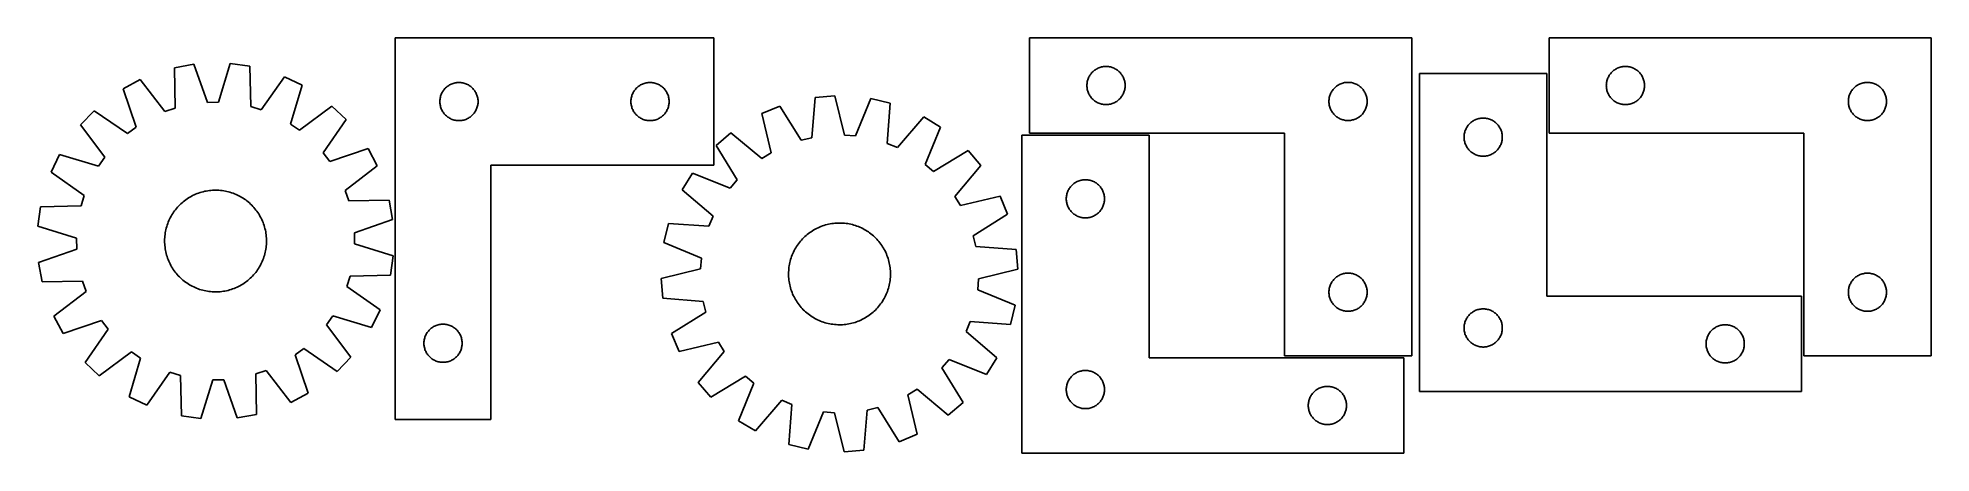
# Model space of a CAD drawing. Header units: millimetres. Extents: x 7 to 1493, y 7 to 333.
import ezdxf

# ---------------------------------------------------------------- set-up
doc = ezdxf.new("R2010")
doc.units = ezdxf.units.MM
doc.layers.add('CUT', color=7, linetype='CONTINUOUS', true_color=0x000000)

msp = doc.modelspace()

# ---------------------------------------------------------------- linework, layer by layer
at = {"layer": 'CUT'}
for p, q in [((287.478597, 333.024681), (287.478597, 33.024681)), ((537.478597, 333.024681), (287.478597, 333.024681)), ((537.478597, 233.024681), (537.478597, 333.024681)), ((1085.473659, 333.136998), (785.473659, 333.136998)), ((785.473659, 333.136998), (785.473659, 258.136998)), ((1085.473659, 83.136998), (1085.473659, 333.136998)), ((1493.255176, 333.115026), (1193.255176, 333.115026)), ((1193.255176, 333.115026), (1193.255176, 258.115026)), ((1493.255176, 83.115026), (1493.255176, 333.115026)), ((129.43486, 312.350408), (114.288047, 309.647707)), ((140.003072, 282.395648), (129.43486, 312.350408)), ((157.968284, 312.906757), (148.575786, 282.5628)), ((173.20894, 310.796556), (157.968284, 312.906757)), ((87.323069, 300.301274), (73.752774, 293.05023)), ((106.630566, 275.078362), (87.323069, 300.301274)), ((114.288047, 309.647707), (114.732049, 277.886447)), ((174.003377, 279.042129), (173.20894, 310.796556)), ((200.517761, 302.508362), (182.208166, 276.551985)), ((214.360398, 295.791819), (200.517761, 302.508362)), ((332.187316, 297.060433), (332.916875, 297.314212)), ((332.916875, 297.314212), (333.658531, 297.530097)), ((333.658531, 297.530097), (334.410316, 297.707516)), ((334.410316, 297.707516), (335.170239, 297.846)), ((335.170239, 297.846), (335.936283, 297.945179)), ((335.936283, 297.945179), (336.706416, 298.004792)), ((336.706416, 298.004792), (337.478597, 298.024681)), ((337.478597, 298.024681), (338.250779, 298.004792)), ((338.250779, 298.004792), (339.020912, 297.945179)), ((339.020912, 297.945179), (339.786956, 297.846)), ((339.786956, 297.846), (340.546878, 297.707516)), ((340.546878, 297.707516), (341.298664, 297.530097)), ((341.298664, 297.530097), (342.04032, 297.314212)), ((342.04032, 297.314212), (342.769879, 297.060433)), ((482.187316, 297.060433), (482.916875, 297.314212)), ((482.916875, 297.314212), (483.658531, 297.530097)), ((483.658531, 297.530097), (484.410316, 297.707516)), ((484.410316, 297.707516), (485.170239, 297.846)), ((485.170239, 297.846), (485.936283, 297.945179)), ((485.936283, 297.945179), (486.706416, 298.004792)), ((486.706416, 298.004792), (487.478597, 298.024681)), ((487.478597, 298.024681), (488.250779, 298.004792)), ((488.250779, 298.004792), (489.020912, 297.945179)), ((489.020912, 297.945179), (489.786956, 297.846)), ((489.786956, 297.846), (490.546878, 297.707516)), ((490.546878, 297.707516), (491.298664, 297.530097)), ((491.298664, 297.530097), (492.04032, 297.314212)), ((492.04032, 297.314212), (492.769879, 297.060433)), ((830.553161, 297.179313), (830.65234, 297.945357)), ((830.65234, 297.945357), (830.790824, 298.705279)), ((830.790824, 298.705279), (830.968243, 299.457065)), ((830.968243, 299.457065), (831.184128, 300.198721)), ((831.184128, 300.198721), (831.437907, 300.92828)), ((831.437907, 300.92828), (831.728905, 301.643807)), ((831.728905, 301.643807), (832.056353, 302.343405)), ((832.056353, 302.343405), (832.41938, 303.025219)), ((832.41938, 303.025219), (832.817025, 303.687441)), ((832.817025, 303.687441), (833.248234, 304.328315)), ((833.248234, 304.328315), (833.711862, 304.946141)), ((833.711862, 304.946141), (834.20668, 305.53928)), ((834.20668, 305.53928), (834.731376, 306.106161)), ((834.731376, 306.106161), (835.284559, 306.645279)), ((835.284559, 306.645279), (835.864761, 307.155205)), ((835.864761, 307.155205), (836.470445, 307.634587)), ((836.470445, 307.634587), (837.100003, 308.082154)), ((837.100003, 308.082154), (837.751767, 308.496718)), ((837.751767, 308.496718), (838.424008, 308.87718)), ((838.424008, 308.87718), (839.114943, 309.222532)), ((839.114943, 309.222532), (839.82274, 309.531858)), ((839.82274, 309.531858), (840.545523, 309.804337)), ((840.545523, 309.804337), (841.281374, 310.039247)), ((841.281374, 310.039247), (842.028343, 310.235964)), ((842.028343, 310.235964), (842.784448, 310.393968)), ((842.784448, 310.393968), (843.547684, 310.512839)), ((843.547684, 310.512839), (844.316027, 310.592261)), ((844.316027, 310.592261), (845.08744, 310.632025)), ((845.08744, 310.632025), (845.859878, 310.632025)), ((845.859878, 310.632025), (846.631291, 310.592261)), ((846.631291, 310.592261), (847.399634, 310.512839)), ((847.399634, 310.512839), (848.16287, 310.393968)), ((848.16287, 310.393968), (848.918975, 310.235964)), ((848.918975, 310.235964), (849.665943, 310.039247)), ((849.665943, 310.039247), (850.401795, 309.804337)), ((850.401795, 309.804337), (851.124577, 309.531858)), ((851.124577, 309.531858), (851.832375, 309.222532)), ((851.832375, 309.222532), (852.52331, 308.87718)), ((852.52331, 308.87718), (853.195551, 308.496718)), ((853.195551, 308.496718), (853.847315, 308.082154)), ((853.847315, 308.082154), (854.476873, 307.634587)), ((854.476873, 307.634587), (855.082557, 307.155205)), ((855.082557, 307.155205), (855.662759, 306.645279)), ((855.662759, 306.645279), (856.215942, 306.106161)), ((856.215942, 306.106161), (856.740638, 305.53928)), ((856.740638, 305.53928), (857.235456, 304.946141)), ((857.235456, 304.946141), (857.699084, 304.328315)), ((857.699084, 304.328315), (858.130292, 303.687441)), ((858.130292, 303.687441), (858.527938, 303.025219)), ((858.527938, 303.025219), (858.890965, 302.343405)), ((858.890965, 302.343405), (859.218412, 301.643807)), ((859.218412, 301.643807), (859.509411, 300.92828)), ((859.509411, 300.92828), (859.76319, 300.198721)), ((859.76319, 300.198721), (859.979075, 299.457065)), ((859.979075, 299.457065), (860.156494, 298.705279)), ((860.156494, 298.705279), (860.294977, 297.945357)), ((860.294977, 297.945357), (860.394157, 297.179313)), ((1029.82274, 297.031858), (1030.545523, 297.304337)), ((1030.545523, 297.304337), (1031.281374, 297.539247)), ((1031.281374, 297.539247), (1032.028343, 297.735964)), ((1032.028343, 297.735964), (1032.784448, 297.893968)), ((1032.784448, 297.893968), (1033.547684, 298.012839)), ((1033.547684, 298.012839), (1034.316027, 298.092261)), ((1034.316027, 298.092261), (1035.08744, 298.132025)), ((1035.08744, 298.132025), (1035.859878, 298.132025)), ((1035.859878, 298.132025), (1036.631291, 298.092261)), ((1036.631291, 298.092261), (1037.399634, 298.012839)), ((1037.399634, 298.012839), (1038.16287, 297.893968)), ((1038.16287, 297.893968), (1038.918975, 297.735964)), ((1038.918975, 297.735964), (1039.665943, 297.539247)), ((1039.665943, 297.539247), (1040.401795, 297.304337)), ((1040.401795, 297.304337), (1041.124577, 297.031858)), ((1191.587098, 305.058135), (1091.587098, 305.058135)), ((1091.587098, 305.058135), (1091.587098, 55.058135)), ((1191.587098, 130.058135), (1191.587098, 305.058135)), ((1238.334678, 297.157341), (1238.433857, 297.923384)), ((1238.433857, 297.923384), (1238.572341, 298.683307)), ((1238.572341, 298.683307), (1238.74976, 299.435093)), ((1238.74976, 299.435093), (1238.965645, 300.176748)), ((1238.965645, 300.176748), (1239.219424, 300.906307)), ((1239.219424, 300.906307), (1239.510422, 301.621834)), ((1239.510422, 301.621834), (1239.83787, 302.321433)), ((1239.83787, 302.321433), (1240.200897, 303.003247)), ((1240.200897, 303.003247), (1240.598543, 303.665469)), ((1240.598543, 303.665469), (1241.029751, 304.306342)), ((1241.029751, 304.306342), (1241.493379, 304.924168)), ((1241.493379, 304.924168), (1241.988197, 305.517308)), ((1241.988197, 305.517308), (1242.512893, 306.084188)), ((1242.512893, 306.084188), (1243.066076, 306.623306)), ((1243.066076, 306.623306), (1243.646278, 307.133232)), ((1243.646278, 307.133232), (1244.251962, 307.612614)), ((1244.251962, 307.612614), (1244.88152, 308.060181)), ((1244.88152, 308.060181), (1245.533284, 308.474745)), ((1245.533284, 308.474745), (1246.205525, 308.855208)), ((1246.205525, 308.855208), (1246.89646, 309.20056)), ((1246.89646, 309.20056), (1247.604258, 309.509885)), ((1247.604258, 309.509885), (1248.32704, 309.782364)), ((1248.32704, 309.782364), (1249.062891, 310.017274)), ((1249.062891, 310.017274), (1249.80986, 310.213991)), ((1249.80986, 310.213991), (1250.565965, 310.371995)), ((1250.565965, 310.371995), (1251.329201, 310.490866)), ((1251.329201, 310.490866), (1252.097544, 310.570289)), ((1252.097544, 310.570289), (1252.868957, 310.610053)), ((1252.868957, 310.610053), (1253.641395, 310.610053)), ((1253.641395, 310.610053), (1254.412808, 310.570289)), ((1254.412808, 310.570289), (1255.181151, 310.490866)), ((1255.181151, 310.490866), (1255.944387, 310.371995)), ((1255.944387, 310.371995), (1256.700492, 310.213991)), ((1256.700492, 310.213991), (1257.44746, 310.017274)), ((1257.44746, 310.017274), (1258.183312, 309.782364)), ((1258.183312, 309.782364), (1258.906094, 309.509885)), ((1258.906094, 309.509885), (1259.613892, 309.20056)), ((1259.613892, 309.20056), (1260.304827, 308.855208)), ((1260.304827, 308.855208), (1260.977068, 308.474745)), ((1260.977068, 308.474745), (1261.628832, 308.060181)), ((1261.628832, 308.060181), (1262.25839, 307.612614)), ((1262.25839, 307.612614), (1262.864074, 307.133232)), ((1262.864074, 307.133232), (1263.444276, 306.623306)), ((1263.444276, 306.623306), (1263.997459, 306.084188)), ((1263.997459, 306.084188), (1264.522155, 305.517308)), ((1264.522155, 305.517308), (1265.016973, 304.924168)), ((1265.016973, 304.924168), (1265.480601, 304.306342)), ((1265.480601, 304.306342), (1265.911809, 303.665469)), ((1265.911809, 303.665469), (1266.309455, 303.003247)), ((1266.309455, 303.003247), (1266.672482, 302.321433)), ((1266.672482, 302.321433), (1266.999929, 301.621834)), ((1266.999929, 301.621834), (1267.290928, 300.906307)), ((1267.290928, 300.906307), (1267.544707, 300.176748)), ((1267.544707, 300.176748), (1267.760592, 299.435093)), ((1267.760592, 299.435093), (1267.938011, 298.683307)), ((1267.938011, 298.683307), (1268.076494, 297.923384)), ((1268.076494, 297.923384), (1268.175674, 297.157341)), ((1437.604258, 297.009885), (1438.32704, 297.282364)), ((1438.32704, 297.282364), (1439.062891, 297.517274)), ((1439.062891, 297.517274), (1439.80986, 297.713991)), ((1439.80986, 297.713991), (1440.565965, 297.871995)), ((1440.565965, 297.871995), (1441.329201, 297.990866)), ((1441.329201, 297.990866), (1442.097544, 298.070289)), ((1442.097544, 298.070289), (1442.868957, 298.110053)), ((1442.868957, 298.110053), (1443.641395, 298.110053)), ((1443.641395, 298.110053), (1444.412808, 298.070289)), ((1444.412808, 298.070289), (1445.181151, 297.990866)), ((1445.181151, 297.990866), (1445.944387, 297.871995)), ((1445.944387, 297.871995), (1446.700492, 297.713991)), ((1446.700492, 297.713991), (1447.44746, 297.517274)), ((1447.44746, 297.517274), (1448.183312, 297.282364)), ((1448.183312, 297.282364), (1448.906094, 297.009885)), ((73.752774, 293.05023), (83.989814, 262.980682)), ((148.575786, 282.5628), (140.003072, 282.395648)), ((205.303295, 265.34607), (214.360398, 295.791819)), ((322.48357, 283.4109), (322.523335, 284.182313)), ((322.48357, 282.638462), (322.48357, 283.4109)), ((322.523335, 281.867049), (322.48357, 282.638462)), ((322.523335, 284.182313), (322.602757, 284.950656)), ((322.602757, 284.950656), (322.721628, 285.713892)), ((322.721628, 285.713892), (322.879632, 286.469997)), ((322.879632, 286.469997), (323.076349, 287.216966)), ((323.076349, 287.216966), (323.311259, 287.952817)), ((323.311259, 287.952817), (323.583738, 288.675599)), ((323.583738, 288.675599), (323.893064, 289.383397)), ((323.893064, 289.383397), (324.238416, 290.074332)), ((324.238416, 290.074332), (324.618878, 290.746573)), ((324.618878, 290.746573), (325.033442, 291.398337)), ((325.033442, 291.398337), (325.481009, 292.027895)), ((325.481009, 292.027895), (325.960391, 292.633579)), ((325.960391, 292.633579), (326.470317, 293.213781)), ((326.470317, 293.213781), (327.009435, 293.766964)), ((327.009435, 293.766964), (327.576316, 294.29166)), ((327.576316, 294.29166), (328.169455, 294.786478)), ((328.169455, 294.786478), (328.787281, 295.250106)), ((328.787281, 295.250106), (329.428155, 295.681314)), ((329.428155, 295.681314), (330.090376, 296.07896)), ((330.090376, 296.07896), (330.772191, 296.441987)), ((330.772191, 296.441987), (331.471789, 296.769435)), ((331.471789, 296.769435), (332.187316, 297.060433)), ((342.769879, 297.060433), (343.485406, 296.769435)), ((343.485406, 296.769435), (344.185004, 296.441987)), ((344.185004, 296.441987), (344.866819, 296.07896)), ((344.866819, 296.07896), (345.52904, 295.681314)), ((345.52904, 295.681314), (346.169914, 295.250106)), ((346.169914, 295.250106), (346.78774, 294.786478)), ((346.78774, 294.786478), (347.380879, 294.29166)), ((347.380879, 294.29166), (347.94776, 293.766964)), ((347.94776, 293.766964), (348.486878, 293.213781)), ((348.486878, 293.213781), (348.996804, 292.633579)), ((348.996804, 292.633579), (349.476186, 292.027895)), ((349.476186, 292.027895), (349.923753, 291.398337)), ((349.923753, 291.398337), (350.338317, 290.746573)), ((350.338317, 290.746573), (350.718779, 290.074332)), ((350.718779, 290.074332), (351.064131, 289.383397)), ((351.064131, 289.383397), (351.373457, 288.675599)), ((351.373457, 288.675599), (351.645936, 287.952817)), ((351.645936, 287.952817), (351.880846, 287.216966)), ((351.880846, 287.216966), (352.077563, 286.469997)), ((352.077563, 286.469997), (352.235567, 285.713892)), ((352.235567, 285.713892), (352.354438, 284.950656)), ((352.354438, 284.950656), (352.43386, 284.182313)), ((352.43386, 284.182313), (352.473624, 283.4109)), ((352.473624, 282.638462), (352.43386, 281.867049)), ((352.473624, 283.4109), (352.473624, 282.638462)), ((472.48357, 283.4109), (472.523335, 284.182313)), ((472.48357, 282.638462), (472.48357, 283.4109)), ((472.523335, 281.867049), (472.48357, 282.638462)), ((472.523335, 284.182313), (472.602757, 284.950656)), ((472.602757, 284.950656), (472.721628, 285.713892)), ((472.721628, 285.713892), (472.879632, 286.469997)), ((472.879632, 286.469997), (473.076349, 287.216966)), ((473.076349, 287.216966), (473.311259, 287.952817)), ((473.311259, 287.952817), (473.583738, 288.675599)), ((473.583738, 288.675599), (473.893064, 289.383397)), ((473.893064, 289.383397), (474.238416, 290.074332)), ((474.238416, 290.074332), (474.618878, 290.746573)), ((474.618878, 290.746573), (475.033442, 291.398337)), ((475.033442, 291.398337), (475.481009, 292.027895)), ((475.481009, 292.027895), (475.960391, 292.633579)), ((475.960391, 292.633579), (476.470317, 293.213781)), ((476.470317, 293.213781), (477.009435, 293.766964)), ((477.009435, 293.766964), (477.576316, 294.29166)), ((477.576316, 294.29166), (478.169455, 294.786478)), ((478.169455, 294.786478), (478.787281, 295.250106)), ((478.787281, 295.250106), (479.428155, 295.681314)), ((479.428155, 295.681314), (480.090376, 296.07896)), ((480.090376, 296.07896), (480.772191, 296.441987)), ((480.772191, 296.441987), (481.471789, 296.769435)), ((481.471789, 296.769435), (482.187316, 297.060433)), ((492.769879, 297.060433), (493.485406, 296.769435)), ((493.485406, 296.769435), (494.185004, 296.441987)), ((494.185004, 296.441987), (494.866819, 296.07896)), ((494.866819, 296.07896), (495.52904, 295.681314)), ((495.52904, 295.681314), (496.169914, 295.250106)), ((496.169914, 295.250106), (496.78774, 294.786478)), ((496.78774, 294.786478), (497.380879, 294.29166)), ((497.380879, 294.29166), (497.94776, 293.766964)), ((497.94776, 293.766964), (498.486878, 293.213781)), ((498.486878, 293.213781), (498.996804, 292.633579)), ((498.996804, 292.633579), (499.476186, 292.027895)), ((499.476186, 292.027895), (499.923753, 291.398337)), ((499.923753, 291.398337), (500.338317, 290.746573)), ((500.338317, 290.746573), (500.718779, 290.074332)), ((500.718779, 290.074332), (501.064131, 289.383397)), ((501.064131, 289.383397), (501.373457, 288.675599)), ((501.373457, 288.675599), (501.645936, 287.952817)), ((501.645936, 287.952817), (501.880846, 287.216966)), ((501.880846, 287.216966), (502.077563, 286.469997)), ((502.077563, 286.469997), (502.235567, 285.713892)), ((502.235567, 285.713892), (502.354438, 284.950656)), ((502.354438, 284.950656), (502.43386, 284.182313)), ((502.43386, 284.182313), (502.473624, 283.4109)), ((502.473624, 282.638462), (502.43386, 281.867049)), ((502.473624, 283.4109), (502.473624, 282.638462)), ((617.163635, 286.244917), (614.599941, 254.584181)), ((632.498239, 287.502082), (617.163635, 286.244917)), ((640.184276, 256.68164), (632.498239, 287.502082)), ((660.956258, 285.355695), (648.734335, 256.03677)), ((675.928818, 281.812676), (660.956258, 285.355695)), ((830.473659, 295.636998), (830.493548, 296.40918)), ((830.493548, 294.864817), (830.473659, 295.636998)), ((830.493548, 296.40918), (830.553161, 297.179313)), ((830.553161, 294.094684), (830.493548, 294.864817)), ((830.65234, 293.32864), (830.553161, 294.094684)), ((830.790824, 292.568717), (830.65234, 293.32864)), ((830.968243, 291.816932), (830.790824, 292.568717)), ((831.184128, 291.075276), (830.968243, 291.816932)), ((831.437907, 290.345717), (831.184128, 291.075276)), ((831.728905, 289.63019), (831.437907, 290.345717)), ((832.056353, 288.930592), (831.728905, 289.63019)), ((832.41938, 288.248777), (832.056353, 288.930592)), ((832.817025, 287.586556), (832.41938, 288.248777)), ((833.248234, 286.945682), (832.817025, 287.586556)), ((833.711862, 286.327856), (833.248234, 286.945682)), ((834.20668, 285.734717), (833.711862, 286.327856)), ((834.731376, 285.167836), (834.20668, 285.734717)), ((835.284559, 284.628718), (834.731376, 285.167836)), ((835.864761, 284.118792), (835.284559, 284.628718)), ((836.470445, 283.63941), (835.864761, 284.118792)), ((837.100003, 283.191843), (836.470445, 283.63941)), ((837.751767, 282.777279), (837.100003, 283.191843)), ((838.424008, 282.396816), (837.751767, 282.777279)), ((853.195551, 282.777279), (852.52331, 282.396816)), ((853.847315, 283.191843), (853.195551, 282.777279)), ((854.476873, 283.63941), (853.847315, 283.191843)), ((855.082557, 284.118792), (854.476873, 283.63941)), ((855.662759, 284.628718), (855.082557, 284.118792)), ((856.215942, 285.167836), (855.662759, 284.628718)), ((856.740638, 285.734717), (856.215942, 285.167836)), ((857.235456, 286.327856), (856.740638, 285.734717)), ((857.699084, 286.945682), (857.235456, 286.327856)), ((858.130292, 287.586556), (857.699084, 286.945682)), ((858.527938, 288.248777), (858.130292, 287.586556)), ((858.890965, 288.930592), (858.527938, 288.248777)), ((859.218412, 289.63019), (858.890965, 288.930592)), ((859.509411, 290.345717), (859.218412, 289.63019)), ((859.76319, 291.075276), (859.509411, 290.345717)), ((859.979075, 291.816932), (859.76319, 291.075276)), ((860.156494, 292.568717), (859.979075, 291.816932)), ((860.294977, 293.32864), (860.156494, 292.568717)), ((860.394157, 294.094684), (860.294977, 293.32864)), ((860.394157, 297.179313), (860.45377, 296.40918)), ((860.45377, 294.864817), (860.394157, 294.094684)), ((860.45377, 296.40918), (860.473659, 295.636998)), ((860.473659, 295.636998), (860.45377, 294.864817)), ((1020.473659, 283.136998), (1020.493548, 283.90918)), ((1020.493548, 282.364817), (1020.473659, 283.136998)), ((1020.493548, 283.90918), (1020.553161, 284.679313)), ((1020.553161, 284.679313), (1020.65234, 285.445357)), ((1020.65234, 285.445357), (1020.790824, 286.205279)), ((1020.790824, 286.205279), (1020.968243, 286.957065)), ((1020.968243, 286.957065), (1021.184128, 287.698721)), ((1021.184128, 287.698721), (1021.437907, 288.42828)), ((1021.437907, 288.42828), (1021.728905, 289.143807)), ((1021.728905, 289.143807), (1022.056353, 289.843405)), ((1022.056353, 289.843405), (1022.41938, 290.525219)), ((1022.41938, 290.525219), (1022.817025, 291.187441)), ((1022.817025, 291.187441), (1023.248234, 291.828315)), ((1023.248234, 291.828315), (1023.711862, 292.446141)), ((1023.711862, 292.446141), (1024.20668, 293.03928)), ((1024.20668, 293.03928), (1024.731376, 293.606161)), ((1024.731376, 293.606161), (1025.284559, 294.145279)), ((1025.284559, 294.145279), (1025.864761, 294.655205)), ((1025.864761, 294.655205), (1026.470445, 295.134587)), ((1026.470445, 295.134587), (1027.100003, 295.582154)), ((1027.100003, 295.582154), (1027.751767, 295.996718)), ((1027.751767, 295.996718), (1028.424008, 296.37718)), ((1028.424008, 296.37718), (1029.114943, 296.722532)), ((1029.114943, 296.722532), (1029.82274, 297.031858)), ((1041.124577, 297.031858), (1041.832375, 296.722532)), ((1041.832375, 296.722532), (1042.52331, 296.37718)), ((1042.52331, 296.37718), (1043.195551, 295.996718)), ((1043.195551, 295.996718), (1043.847315, 295.582154)), ((1043.847315, 295.582154), (1044.476873, 295.134587)), ((1044.476873, 295.134587), (1045.082557, 294.655205)), ((1045.082557, 294.655205), (1045.662759, 294.145279)), ((1045.662759, 294.145279), (1046.215942, 293.606161)), ((1046.215942, 293.606161), (1046.740638, 293.03928)), ((1046.740638, 293.03928), (1047.235456, 292.446141)), ((1047.235456, 292.446141), (1047.699084, 291.828315)), ((1047.699084, 291.828315), (1048.130292, 291.187441)), ((1048.130292, 291.187441), (1048.527938, 290.525219)), ((1048.527938, 290.525219), (1048.890965, 289.843405)), ((1048.890965, 289.843405), (1049.218412, 289.143807)), ((1049.218412, 289.143807), (1049.509411, 288.42828)), ((1049.509411, 288.42828), (1049.76319, 287.698721)), ((1049.76319, 287.698721), (1049.979075, 286.957065)), ((1049.979075, 286.957065), (1050.156494, 286.205279)), ((1050.156494, 286.205279), (1050.294977, 285.445357)), ((1050.294977, 285.445357), (1050.394157, 284.679313)), ((1050.394157, 284.679313), (1050.45377, 283.90918)), ((1050.45377, 283.90918), (1050.473659, 283.136998)), ((1050.473659, 283.136998), (1050.45377, 282.364817)), ((1238.255176, 295.615026), (1238.275065, 296.387207)), ((1238.275065, 294.842844), (1238.255176, 295.615026)), ((1238.275065, 296.387207), (1238.334678, 297.157341)), ((1238.334678, 294.072711), (1238.275065, 294.842844)), ((1238.433857, 293.306667), (1238.334678, 294.072711)), ((1238.572341, 292.546745), (1238.433857, 293.306667)), ((1238.74976, 291.794959), (1238.572341, 292.546745)), ((1238.965645, 291.053303), (1238.74976, 291.794959)), ((1239.219424, 290.323745), (1238.965645, 291.053303)), ((1239.510422, 289.608217), (1239.219424, 290.323745)), ((1239.83787, 288.908619), (1239.510422, 289.608217)), ((1240.200897, 288.226805), (1239.83787, 288.908619)), ((1240.598543, 287.564583), (1240.200897, 288.226805)), ((1241.029751, 286.923709), (1240.598543, 287.564583)), ((1241.493379, 286.305884), (1241.029751, 286.923709)), ((1241.988197, 285.712744), (1241.493379, 286.305884)), ((1242.512893, 285.145863), (1241.988197, 285.712744)), ((1243.066076, 284.606745), (1242.512893, 285.145863)), ((1243.646278, 284.096819), (1243.066076, 284.606745)), ((1244.251962, 283.617437), (1243.646278, 284.096819)), ((1244.88152, 283.169871), (1244.251962, 283.617437)), ((1245.533284, 282.755306), (1244.88152, 283.169871)), ((1246.205525, 282.374844), (1245.533284, 282.755306)), ((1260.977068, 282.755306), (1260.304827, 282.374844)), ((1261.628832, 283.169871), (1260.977068, 282.755306)), ((1262.25839, 283.617437), (1261.628832, 283.169871)), ((1262.864074, 284.096819), (1262.25839, 283.617437)), ((1263.444276, 284.606745), (1262.864074, 284.096819)), ((1263.997459, 285.145863), (1263.444276, 284.606745)), ((1264.522155, 285.712744), (1263.997459, 285.145863)), ((1265.016973, 286.305884), (1264.522155, 285.712744)), ((1265.480601, 286.923709), (1265.016973, 286.305884)), ((1265.911809, 287.564583), (1265.480601, 286.923709)), ((1266.309455, 288.226805), (1265.911809, 287.564583)), ((1266.672482, 288.908619), (1266.309455, 288.226805)), ((1266.999929, 289.608217), (1266.672482, 288.908619)), ((1267.290928, 290.323745), (1266.999929, 289.608217)), ((1267.544707, 291.053303), (1267.290928, 290.323745)), ((1267.760592, 291.794959), (1267.544707, 291.053303)), ((1267.938011, 292.546745), (1267.760592, 291.794959)), ((1268.076494, 293.306667), (1267.938011, 292.546745)), ((1268.175674, 294.072711), (1268.076494, 293.306667)), ((1268.175674, 297.157341), (1268.235287, 296.387207)), ((1268.235287, 294.842844), (1268.175674, 294.072711)), ((1268.235287, 296.387207), (1268.255176, 295.615026)), ((1268.255176, 295.615026), (1268.235287, 294.842844)), ((1428.255176, 283.115026), (1428.275065, 283.887207)), ((1428.275065, 282.342844), (1428.255176, 283.115026)), ((1428.275065, 283.887207), (1428.334678, 284.657341)), ((1428.334678, 284.657341), (1428.433857, 285.423384)), ((1428.433857, 285.423384), (1428.572341, 286.183307)), ((1428.572341, 286.183307), (1428.74976, 286.935093)), ((1428.74976, 286.935093), (1428.965645, 287.676748)), ((1428.965645, 287.676748), (1429.219424, 288.406307)), ((1429.219424, 288.406307), (1429.510422, 289.121834)), ((1429.510422, 289.121834), (1429.83787, 289.821433)), ((1429.83787, 289.821433), (1430.200897, 290.503247)), ((1430.200897, 290.503247), (1430.598543, 291.165469)), ((1430.598543, 291.165469), (1431.029751, 291.806342)), ((1431.029751, 291.806342), (1431.493379, 292.424168)), ((1431.493379, 292.424168), (1431.988197, 293.017308)), ((1431.988197, 293.017308), (1432.512893, 293.584188)), ((1432.512893, 293.584188), (1433.066076, 294.123306)), ((1433.066076, 294.123306), (1433.646278, 294.633232)), ((1433.646278, 294.633232), (1434.251962, 295.112614)), ((1434.251962, 295.112614), (1434.88152, 295.560181)), ((1434.88152, 295.560181), (1435.533284, 295.974745)), ((1435.533284, 295.974745), (1436.205525, 296.355208)), ((1436.205525, 296.355208), (1436.89646, 296.70056)), ((1436.89646, 296.70056), (1437.604258, 297.009885)), ((1448.906094, 297.009885), (1449.613892, 296.70056)), ((1449.613892, 296.70056), (1450.304827, 296.355208)), ((1450.304827, 296.355208), (1450.977068, 295.974745)), ((1450.977068, 295.974745), (1451.628832, 295.560181)), ((1451.628832, 295.560181), (1452.25839, 295.112614)), ((1452.25839, 295.112614), (1452.864074, 294.633232)), ((1452.864074, 294.633232), (1453.444276, 294.123306)), ((1453.444276, 294.123306), (1453.997459, 293.584188)), ((1453.997459, 293.584188), (1454.522155, 293.017308)), ((1454.522155, 293.017308), (1455.016973, 292.424168)), ((1455.016973, 292.424168), (1455.480601, 291.806342)), ((1455.480601, 291.806342), (1455.911809, 291.165469)), ((1455.911809, 291.165469), (1456.309455, 290.503247)), ((1456.309455, 290.503247), (1456.672482, 289.821433)), ((1456.672482, 289.821433), (1456.999929, 289.121834)), ((1456.999929, 289.121834), (1457.290928, 288.406307)), ((1457.290928, 288.406307), (1457.544707, 287.676748)), ((1457.544707, 287.676748), (1457.760592, 286.935093)), ((1457.760592, 286.935093), (1457.938011, 286.183307)), ((1457.938011, 286.183307), (1458.076494, 285.423384)), ((1458.076494, 285.423384), (1458.175674, 284.657341)), ((1458.175674, 284.657341), (1458.235287, 283.887207)), ((1458.235287, 283.887207), (1458.255176, 283.115026)), ((1458.255176, 283.115026), (1458.235287, 282.342844)), ((50.995763, 275.828609), (40.330341, 264.739004)), ((77.152592, 257.806538), (50.995763, 275.828609)), ((114.732049, 277.886447), (106.630566, 275.078362)), ((182.208166, 276.551985), (174.003377, 279.042129)), ((237.771437, 279.470389), (212.337016, 260.442384)), ((230.83897, 242.648139), (248.861041, 268.804968)), ((248.861041, 268.804968), (237.771437, 279.470389)), ((322.602757, 281.098706), (322.523335, 281.867049)), ((322.721628, 280.33547), (322.602757, 281.098706)), ((322.879632, 279.579365), (322.721628, 280.33547)), ((323.076349, 278.832397), (322.879632, 279.579365)), ((323.311259, 278.096545), (323.076349, 278.832397)), ((323.583738, 277.373763), (323.311259, 278.096545)), ((323.893064, 276.665965), (323.583738, 277.373763)), ((324.238416, 275.97503), (323.893064, 276.665965)), ((324.618878, 275.302789), (324.238416, 275.97503)), ((325.033442, 274.651025), (324.618878, 275.302789)), ((325.481009, 274.021467), (325.033442, 274.651025)), ((325.960391, 273.415783), (325.481009, 274.021467)), ((326.470317, 272.835581), (325.960391, 273.415783)), ((327.009435, 272.282398), (326.470317, 272.835581)), ((327.576316, 271.757702), (327.009435, 272.282398)), ((328.169455, 271.262884), (327.576316, 271.757702)), ((328.787281, 270.799256), (328.169455, 271.262884)), ((329.428155, 270.368048), (328.787281, 270.799256)), ((330.090376, 269.970402), (329.428155, 270.368048)), ((330.772191, 269.607375), (330.090376, 269.970402)), ((331.471789, 269.279928), (330.772191, 269.607375)), ((332.187316, 268.988929), (331.471789, 269.279928)), ((332.916875, 268.73515), (332.187316, 268.988929)), ((333.658531, 268.519265), (332.916875, 268.73515)), ((334.410316, 268.341846), (333.658531, 268.519265)), ((335.170239, 268.203363), (334.410316, 268.341846)), ((335.936283, 268.104183), (335.170239, 268.203363)), ((336.706416, 268.04457), (335.936283, 268.104183)), ((337.478597, 268.024681), (336.706416, 268.04457)), ((338.250779, 268.04457), (337.478597, 268.024681)), ((339.020912, 268.104183), (338.250779, 268.04457)), ((339.786956, 268.203363), (339.020912, 268.104183)), ((340.546878, 268.341846), (339.786956, 268.203363)), ((341.298664, 268.519265), (340.546878, 268.341846)), ((342.04032, 268.73515), (341.298664, 268.519265)), ((342.769879, 268.988929), (342.04032, 268.73515)), ((343.485406, 269.279928), (342.769879, 268.988929)), ((344.185004, 269.607375), (343.485406, 269.279928)), ((344.866819, 269.970402), (344.185004, 269.607375)), ((345.52904, 270.368048), (344.866819, 269.970402)), ((346.169914, 270.799256), (345.52904, 270.368048)), ((346.78774, 271.262884), (346.169914, 270.799256)), ((347.380879, 271.757702), (346.78774, 271.262884)), ((347.94776, 272.282398), (347.380879, 271.757702)), ((348.486878, 272.835581), (347.94776, 272.282398)), ((348.996804, 273.415783), (348.486878, 272.835581)), ((349.476186, 274.021467), (348.996804, 273.415783)), ((349.923753, 274.651025), (349.476186, 274.021467)), ((350.338317, 275.302789), (349.923753, 274.651025)), ((350.718779, 275.97503), (350.338317, 275.302789)), ((351.064131, 276.665965), (350.718779, 275.97503)), ((351.373457, 277.373763), (351.064131, 276.665965)), ((351.645936, 278.096545), (351.373457, 277.373763)), ((351.880846, 278.832397), (351.645936, 278.096545)), ((352.077563, 279.579365), (351.880846, 278.832397)), ((352.235567, 280.33547), (352.077563, 279.579365)), ((352.354438, 281.098706), (352.235567, 280.33547)), ((352.43386, 281.867049), (352.354438, 281.098706)), ((472.602757, 281.098706), (472.523335, 281.867049)), ((472.721628, 280.33547), (472.602757, 281.098706)), ((472.879632, 279.579365), (472.721628, 280.33547)), ((473.076349, 278.832397), (472.879632, 279.579365)), ((473.311259, 278.096545), (473.076349, 278.832397)), ((473.583738, 277.373763), (473.311259, 278.096545)), ((473.893064, 276.665965), (473.583738, 277.373763)), ((474.238416, 275.97503), (473.893064, 276.665965)), ((474.618878, 275.302789), (474.238416, 275.97503)), ((475.033442, 274.651025), (474.618878, 275.302789)), ((475.481009, 274.021467), (475.033442, 274.651025)), ((475.960391, 273.415783), (475.481009, 274.021467)), ((476.470317, 272.835581), (475.960391, 273.415783)), ((477.009435, 272.282398), (476.470317, 272.835581)), ((477.576316, 271.757702), (477.009435, 272.282398)), ((478.169455, 271.262884), (477.576316, 271.757702)), ((478.787281, 270.799256), (478.169455, 271.262884)), ((479.428155, 270.368048), (478.787281, 270.799256)), ((480.090376, 269.970402), (479.428155, 270.368048)), ((480.772191, 269.607375), (480.090376, 269.970402)), ((481.471789, 269.279928), (480.772191, 269.607375)), ((482.187316, 268.988929), (481.471789, 269.279928)), ((482.916875, 268.73515), (482.187316, 268.988929)), ((483.658531, 268.519265), (482.916875, 268.73515)), ((484.410316, 268.341846), (483.658531, 268.519265)), ((485.170239, 268.203363), (484.410316, 268.341846)), ((485.936283, 268.104183), (485.170239, 268.203363)), ((486.706416, 268.04457), (485.936283, 268.104183)), ((487.478597, 268.024681), (486.706416, 268.04457)), ((488.250779, 268.04457), (487.478597, 268.024681)), ((489.020912, 268.104183), (488.250779, 268.04457)), ((489.786956, 268.203363), (489.020912, 268.104183)), ((490.546878, 268.341846), (489.786956, 268.203363)), ((491.298664, 268.519265), (490.546878, 268.341846)), ((492.04032, 268.73515), (491.298664, 268.519265)), ((492.769879, 268.988929), (492.04032, 268.73515)), ((493.485406, 269.279928), (492.769879, 268.988929)), ((494.185004, 269.607375), (493.485406, 269.279928)), ((494.866819, 269.970402), (494.185004, 269.607375)), ((495.52904, 270.368048), (494.866819, 269.970402)), ((496.169914, 270.799256), (495.52904, 270.368048)), ((496.78774, 271.262884), (496.169914, 270.799256)), ((497.380879, 271.757702), (496.78774, 271.262884)), ((497.94776, 272.282398), (497.380879, 271.757702)), ((498.486878, 272.835581), (497.94776, 272.282398)), ((498.996804, 273.415783), (498.486878, 272.835581)), ((499.476186, 274.021467), (498.996804, 273.415783)), ((499.923753, 274.651025), (499.476186, 274.021467)), ((500.338317, 275.302789), (499.923753, 274.651025)), ((500.718779, 275.97503), (500.338317, 275.302789)), ((501.064131, 276.665965), (500.718779, 275.97503)), ((501.373457, 277.373763), (501.064131, 276.665965)), ((501.645936, 278.096545), (501.373457, 277.373763)), ((501.880846, 278.832397), (501.645936, 278.096545)), ((502.077563, 279.579365), (501.880846, 278.832397)), ((502.235567, 280.33547), (502.077563, 279.579365)), ((502.354438, 281.098706), (502.235567, 280.33547)), ((502.43386, 281.867049), (502.354438, 281.098706)), ((589.435181, 279.492241), (575.239591, 273.557953)), ((575.239591, 273.557953), (582.585079, 242.654579)), ((606.269076, 252.555375), (589.435181, 279.492241)), ((673.714634, 250.125579), (675.928818, 281.812676)), ((702.330733, 270.977329), (681.646947, 246.870157)), ((715.475631, 262.980942), (702.330733, 270.977329)), ((839.114943, 282.051465), (838.424008, 282.396816)), ((839.82274, 281.742139), (839.114943, 282.051465)), ((840.545523, 281.46966), (839.82274, 281.742139)), ((841.281374, 281.23475), (840.545523, 281.46966)), ((842.028343, 281.038033), (841.281374, 281.23475)), ((842.784448, 280.880029), (842.028343, 281.038033)), ((843.547684, 280.761158), (842.784448, 280.880029)), ((844.316027, 280.681736), (843.547684, 280.761158)), ((845.08744, 280.641971), (844.316027, 280.681736)), ((845.859878, 280.641971), (845.08744, 280.641971)), ((846.631291, 280.681736), (845.859878, 280.641971)), ((847.399634, 280.761158), (846.631291, 280.681736)), ((848.16287, 280.880029), (847.399634, 280.761158)), ((848.918975, 281.038033), (848.16287, 280.880029)), ((849.665943, 281.23475), (848.918975, 281.038033)), ((850.401795, 281.46966), (849.665943, 281.23475)), ((851.124577, 281.742139), (850.401795, 281.46966)), ((851.832375, 282.051465), (851.124577, 281.742139)), ((852.52331, 282.396816), (851.832375, 282.051465)), ((1020.553161, 281.594684), (1020.493548, 282.364817)), ((1020.65234, 280.82864), (1020.553161, 281.594684)), ((1020.790824, 280.068717), (1020.65234, 280.82864)), ((1020.968243, 279.316932), (1020.790824, 280.068717)), ((1021.184128, 278.575276), (1020.968243, 279.316932)), ((1021.437907, 277.845717), (1021.184128, 278.575276)), ((1021.728905, 277.13019), (1021.437907, 277.845717)), ((1022.056353, 276.430592), (1021.728905, 277.13019)), ((1022.41938, 275.748777), (1022.056353, 276.430592)), ((1022.817025, 275.086556), (1022.41938, 275.748777)), ((1023.248234, 274.445682), (1022.817025, 275.086556)), ((1023.711862, 273.827856), (1023.248234, 274.445682)), ((1024.20668, 273.234717), (1023.711862, 273.827856)), ((1024.731376, 272.667836), (1024.20668, 273.234717)), ((1025.284559, 272.128718), (1024.731376, 272.667836)), ((1025.864761, 271.618792), (1025.284559, 272.128718)), ((1026.470445, 271.13941), (1025.864761, 271.618792)), ((1027.100003, 270.691843), (1026.470445, 271.13941)), ((1027.751767, 270.277279), (1027.100003, 270.691843)), ((1028.424008, 269.896816), (1027.751767, 270.277279)), ((1029.114943, 269.551465), (1028.424008, 269.896816)), ((1029.82274, 269.242139), (1029.114943, 269.551465)), ((1030.545523, 268.96966), (1029.82274, 269.242139)), ((1031.281374, 268.73475), (1030.545523, 268.96966)), ((1032.028343, 268.538033), (1031.281374, 268.73475)), ((1032.784448, 268.380029), (1032.028343, 268.538033)), ((1033.547684, 268.261158), (1032.784448, 268.380029)), ((1034.316027, 268.181736), (1033.547684, 268.261158)), ((1035.08744, 268.141971), (1034.316027, 268.181736)), ((1035.859878, 268.141971), (1035.08744, 268.141971)), ((1036.631291, 268.181736), (1035.859878, 268.141971)), ((1037.399634, 268.261158), (1036.631291, 268.181736)), ((1038.16287, 268.380029), (1037.399634, 268.261158)), ((1038.918975, 268.538033), (1038.16287, 268.380029)), ((1039.665943, 268.73475), (1038.918975, 268.538033)), ((1040.401795, 268.96966), (1039.665943, 268.73475)), ((1041.124577, 269.242139), (1040.401795, 268.96966)), ((1041.832375, 269.551465), (1041.124577, 269.242139)), ((1042.52331, 269.896816), (1041.832375, 269.551465)), ((1043.195551, 270.277279), (1042.52331, 269.896816)), ((1043.847315, 270.691843), (1043.195551, 270.277279)), ((1044.476873, 271.13941), (1043.847315, 270.691843)), ((1045.082557, 271.618792), (1044.476873, 271.13941)), ((1045.662759, 272.128718), (1045.082557, 271.618792)), ((1046.215942, 272.667836), (1045.662759, 272.128718)), ((1046.740638, 273.234717), (1046.215942, 272.667836)), ((1047.235456, 273.827856), (1046.740638, 273.234717)), ((1047.699084, 274.445682), (1047.235456, 273.827856)), ((1048.130292, 275.086556), (1047.699084, 274.445682)), ((1048.527938, 275.748777), (1048.130292, 275.086556)), ((1048.890965, 276.430592), (1048.527938, 275.748777)), ((1049.218412, 277.13019), (1048.890965, 276.430592)), ((1049.509411, 277.845717), (1049.218412, 277.13019)), ((1049.76319, 278.575276), (1049.509411, 277.845717)), ((1049.979075, 279.316932), (1049.76319, 278.575276)), ((1050.156494, 280.068717), (1049.979075, 279.316932)), ((1050.294977, 280.82864), (1050.156494, 280.068717)), ((1050.394157, 281.594684), (1050.294977, 280.82864)), ((1050.45377, 282.364817), (1050.394157, 281.594684)), ((1133.213442, 267.50329), (1133.865206, 267.917855)), ((1133.865206, 267.917855), (1134.537447, 268.298317)), ((1134.537447, 268.298317), (1135.228382, 268.643669)), ((1135.228382, 268.643669), (1135.936179, 268.952995)), ((1135.936179, 268.952995), (1136.658962, 269.225474)), ((1136.658962, 269.225474), (1137.394813, 269.460383)), ((1137.394813, 269.460383), (1138.141782, 269.657101)), ((1138.141782, 269.657101), (1138.897886, 269.815104)), ((1138.897886, 269.815104), (1139.661123, 269.933975)), ((1139.661123, 269.933975), (1140.429466, 270.013398)), ((1140.429466, 270.013398), (1141.200879, 270.053162)), ((1141.200879, 270.053162), (1141.973317, 270.053162)), ((1141.973317, 270.053162), (1142.74473, 270.013398)), ((1142.74473, 270.013398), (1143.513073, 269.933975)), ((1143.513073, 269.933975), (1144.276309, 269.815104)), ((1144.276309, 269.815104), (1145.032414, 269.657101)), ((1145.032414, 269.657101), (1145.779382, 269.460383)), ((1145.779382, 269.460383), (1146.515234, 269.225474)), ((1146.515234, 269.225474), (1147.238016, 268.952995)), ((1147.238016, 268.952995), (1147.945814, 268.643669)), ((1147.945814, 268.643669), (1148.636749, 268.298317)), ((1148.636749, 268.298317), (1149.30899, 267.917855)), ((1149.30899, 267.917855), (1149.960754, 267.50329)), ((1246.89646, 282.029492), (1246.205525, 282.374844)), ((1247.604258, 281.720166), (1246.89646, 282.029492)), ((1248.32704, 281.447687), (1247.604258, 281.720166)), ((1249.062891, 281.212778), (1248.32704, 281.447687)), ((1249.80986, 281.01606), (1249.062891, 281.212778)), ((1250.565965, 280.858057), (1249.80986, 281.01606)), ((1251.329201, 280.739186), (1250.565965, 280.858057)), ((1252.097544, 280.659763), (1251.329201, 280.739186)), ((1252.868957, 280.619999), (1252.097544, 280.659763)), ((1253.641395, 280.619999), (1252.868957, 280.619999)), ((1254.412808, 280.659763), (1253.641395, 280.619999)), ((1255.181151, 280.739186), (1254.412808, 280.659763)), ((1255.944387, 280.858057), (1255.181151, 280.739186)), ((1256.700492, 281.01606), (1255.944387, 280.858057)), ((1257.44746, 281.212778), (1256.700492, 281.01606)), ((1258.183312, 281.447687), (1257.44746, 281.212778)), ((1258.906094, 281.720166), (1258.183312, 281.447687)), ((1259.613892, 282.029492), (1258.906094, 281.720166)), ((1260.304827, 282.374844), (1259.613892, 282.029492)), ((1428.334678, 281.572711), (1428.275065, 282.342844)), ((1428.433857, 280.806667), (1428.334678, 281.572711)), ((1428.572341, 280.046745), (1428.433857, 280.806667)), ((1428.74976, 279.294959), (1428.572341, 280.046745)), ((1428.965645, 278.553303), (1428.74976, 279.294959)), ((1429.219424, 277.823745), (1428.965645, 278.553303)), ((1429.510422, 277.108217), (1429.219424, 277.823745)), ((1429.83787, 276.408619), (1429.510422, 277.108217)), ((1430.200897, 275.726805), (1429.83787, 276.408619)), ((1430.598543, 275.064583), (1430.200897, 275.726805)), ((1431.029751, 274.423709), (1430.598543, 275.064583)), ((1431.493379, 273.805884), (1431.029751, 274.423709)), ((1431.988197, 273.212744), (1431.493379, 273.805884)), ((1432.512893, 272.645863), (1431.988197, 273.212744)), ((1433.066076, 272.106745), (1432.512893, 272.645863)), ((1433.646278, 271.596819), (1433.066076, 272.106745)), ((1434.251962, 271.117437), (1433.646278, 271.596819)), ((1434.88152, 270.669871), (1434.251962, 271.117437)), ((1435.533284, 270.255306), (1434.88152, 270.669871)), ((1436.205525, 269.874844), (1435.533284, 270.255306)), ((1436.89646, 269.529492), (1436.205525, 269.874844)), ((1437.604258, 269.220166), (1436.89646, 269.529492)), ((1438.32704, 268.947687), (1437.604258, 269.220166)), ((1439.062891, 268.712778), (1438.32704, 268.947687)), ((1439.80986, 268.51606), (1439.062891, 268.712778)), ((1440.565965, 268.358057), (1439.80986, 268.51606)), ((1441.329201, 268.239186), (1440.565965, 268.358057)), ((1442.097544, 268.159763), (1441.329201, 268.239186)), ((1442.868957, 268.119999), (1442.097544, 268.159763)), ((1443.641395, 268.119999), (1442.868957, 268.119999)), ((1444.412808, 268.159763), (1443.641395, 268.119999)), ((1445.181151, 268.239186), (1444.412808, 268.159763)), ((1445.944387, 268.358057), (1445.181151, 268.239186)), ((1446.700492, 268.51606), (1445.944387, 268.358057)), ((1447.44746, 268.712778), (1446.700492, 268.51606)), ((1448.183312, 268.947687), (1447.44746, 268.712778)), ((1448.906094, 269.220166), (1448.183312, 268.947687)), ((1449.613892, 269.529492), (1448.906094, 269.220166)), ((1450.304827, 269.874844), (1449.613892, 269.529492)), ((1450.977068, 270.255306), (1450.304827, 269.874844)), ((1451.628832, 270.669871), (1450.977068, 270.255306)), ((1452.25839, 271.117437), (1451.628832, 270.669871)), ((1452.864074, 271.596819), (1452.25839, 271.117437)), ((1453.444276, 272.106745), (1452.864074, 271.596819)), ((1453.997459, 272.645863), (1453.444276, 272.106745)), ((1454.522155, 273.212744), (1453.997459, 272.645863)), ((1455.016973, 273.805884), (1454.522155, 273.212744)), ((1455.480601, 274.423709), (1455.016973, 273.805884)), ((1455.911809, 275.064583), (1455.480601, 274.423709)), ((1456.309455, 275.726805), (1455.911809, 275.064583)), ((1456.672482, 276.408619), (1456.309455, 275.726805)), ((1456.999929, 277.108217), (1456.672482, 276.408619)), ((1457.290928, 277.823745), (1456.999929, 277.108217)), ((1457.544707, 278.553303), (1457.290928, 277.823745)), ((1457.760592, 279.294959), (1457.544707, 278.553303)), ((1457.938011, 280.046745), (1457.760592, 279.294959)), ((1458.076494, 280.806667), (1457.938011, 280.046745)), ((1458.175674, 281.572711), (1458.076494, 280.806667)), ((1458.235287, 282.342844), (1458.175674, 281.572711)), ((40.330341, 264.739004), (59.358346, 239.304583)), ((83.989814, 262.980682), (77.152592, 257.806538)), ((212.337016, 260.442384), (205.303295, 265.34607)), ((550.954955, 258.567213), (539.287942, 248.536691)), ((575.28889, 238.150691), (550.954955, 258.567213)), ((614.599941, 254.584181), (606.269076, 252.555375)), ((648.734335, 256.03677), (640.184276, 256.68164)), ((703.577965, 233.528943), (715.475631, 262.980942)), ((879.280854, 256.593291), (779.280854, 256.593291)), ((779.280854, 256.593291), (779.280854, 6.593291)), ((785.473659, 258.136998), (985.473659, 258.136998)), ((879.280854, 81.593291), (879.280854, 256.593291)), ((985.473659, 258.136998), (985.473659, 83.136998)), ((1126.587098, 255.058135), (1126.606987, 255.830316)), ((1126.606987, 254.285954), (1126.587098, 255.058135)), ((1126.606987, 255.830316), (1126.6666, 256.60045)), ((1126.6666, 253.51582), (1126.606987, 254.285954)), ((1126.6666, 256.60045), (1126.765779, 257.366494)), ((1126.765779, 252.749776), (1126.6666, 253.51582)), ((1126.765779, 257.366494), (1126.904263, 258.126416)), ((1126.904263, 251.989854), (1126.765779, 252.749776)), ((1126.904263, 258.126416), (1127.081682, 258.878202)), ((1127.081682, 258.878202), (1127.297567, 259.619858)), ((1127.297567, 259.619858), (1127.551346, 260.349416)), ((1127.551346, 260.349416), (1127.842344, 261.064944)), ((1127.842344, 261.064944), (1128.169792, 261.764542)), ((1128.169792, 261.764542), (1128.532819, 262.446356)), ((1128.532819, 262.446356), (1128.930464, 263.108578)), ((1128.930464, 263.108578), (1129.361673, 263.749452)), ((1129.361673, 263.749452), (1129.825301, 264.367277)), ((1129.825301, 264.367277), (1130.320119, 264.960417)), ((1130.320119, 264.960417), (1130.844815, 265.527297)), ((1130.844815, 265.527297), (1131.397998, 266.066416)), ((1131.397998, 266.066416), (1131.9782, 266.576342)), ((1131.9782, 266.576342), (1132.583884, 267.055724)), ((1132.583884, 267.055724), (1133.213442, 267.50329)), ((1149.960754, 267.50329), (1150.590312, 267.055724)), ((1150.590312, 267.055724), (1151.195996, 266.576342)), ((1151.195996, 266.576342), (1151.776198, 266.066416)), ((1151.776198, 266.066416), (1152.329381, 265.527297)), ((1152.329381, 265.527297), (1152.854077, 264.960417)), ((1152.854077, 264.960417), (1153.348895, 264.367277)), ((1153.348895, 264.367277), (1153.812523, 263.749452)), ((1153.812523, 263.749452), (1154.243731, 263.108578)), ((1154.243731, 263.108578), (1154.641376, 262.446356)), ((1154.641376, 262.446356), (1155.004404, 261.764542)), ((1155.004404, 261.764542), (1155.331851, 261.064944)), ((1155.331851, 261.064944), (1155.62285, 260.349416)), ((1155.62285, 260.349416), (1155.876629, 259.619858)), ((1155.876629, 259.619858), (1156.092514, 258.878202)), ((1156.092514, 258.878202), (1156.269933, 258.126416)), ((1156.269933, 258.126416), (1156.408416, 257.366494)), ((1156.408416, 252.749776), (1156.269933, 251.989854)), ((1156.408416, 257.366494), (1156.507596, 256.60045)), ((1156.507596, 253.51582), (1156.408416, 252.749776)), ((1156.507596, 256.60045), (1156.567209, 255.830316)), ((1156.567209, 254.285954), (1156.507596, 253.51582)), ((1156.567209, 255.830316), (1156.587098, 255.058135)), ((1156.587098, 255.058135), (1156.567209, 254.285954)), ((1193.255176, 258.115026), (1393.255176, 258.115026)), ((1393.255176, 258.115026), (1393.255176, 83.115026)), ((24.008911, 241.327965), (17.292369, 227.485328)), ((54.45466, 232.270862), (24.008911, 241.327965)), ((59.358346, 239.304583), (54.45466, 232.270862)), ((236.013114, 235.810917), (230.83897, 242.648139)), ((266.082663, 246.047956), (236.013114, 235.810917)), ((273.333707, 232.477661), (266.082663, 246.047956)), ((539.287942, 248.536691), (555.823585, 221.415716)), ((582.585079, 242.654579), (575.28889, 238.150691)), ((681.646947, 246.870157), (673.714634, 250.125579)), ((737.237038, 244.517275), (710.116063, 227.981633)), ((747.267559, 232.850262), (737.237038, 244.517275)), ((1127.081682, 251.238068), (1126.904263, 251.989854)), ((1127.297567, 250.496413), (1127.081682, 251.238068)), ((1127.551346, 249.766854), (1127.297567, 250.496413)), ((1127.842344, 249.051327), (1127.551346, 249.766854)), ((1128.169792, 248.351728), (1127.842344, 249.051327)), ((1128.532819, 247.669914), (1128.169792, 248.351728)), ((1128.930464, 247.007692), (1128.532819, 247.669914)), ((1129.361673, 246.366819), (1128.930464, 247.007692)), ((1129.825301, 245.748993), (1129.361673, 246.366819)), ((1130.320119, 245.155853), (1129.825301, 245.748993)), ((1130.844815, 244.588973), (1130.320119, 245.155853)), ((1131.397998, 244.049855), (1130.844815, 244.588973)), ((1131.9782, 243.539928), (1131.397998, 244.049855)), ((1132.583884, 243.060546), (1131.9782, 243.539928)), ((1133.213442, 242.61298), (1132.583884, 243.060546)), ((1133.865206, 242.198416), (1133.213442, 242.61298)), ((1134.537447, 241.817953), (1133.865206, 242.198416)), ((1135.228382, 241.472601), (1134.537447, 241.817953)), ((1135.936179, 241.163276), (1135.228382, 241.472601)), ((1136.658962, 240.890797), (1135.936179, 241.163276)), ((1137.394813, 240.655887), (1136.658962, 240.890797)), ((1138.141782, 240.45917), (1137.394813, 240.655887)), ((1138.897886, 240.301166), (1138.141782, 240.45917)), ((1139.661123, 240.182295), (1138.897886, 240.301166)), ((1140.429466, 240.102872), (1139.661123, 240.182295)), ((1141.200879, 240.063108), (1140.429466, 240.102872)), ((1141.973317, 240.063108), (1141.200879, 240.063108)), ((1142.74473, 240.102872), (1141.973317, 240.063108)), ((1143.513073, 240.182295), (1142.74473, 240.102872)), ((1144.276309, 240.301166), (1143.513073, 240.182295)), ((1145.032414, 240.45917), (1144.276309, 240.301166)), ((1145.779382, 240.655887), (1145.032414, 240.45917)), ((1146.515234, 240.890797), (1145.779382, 240.655887)), ((1147.238016, 241.163276), (1146.515234, 240.890797)), ((1147.945814, 241.472601), (1147.238016, 241.163276)), ((1148.636749, 241.817953), (1147.945814, 241.472601)), ((1149.30899, 242.198416), (1148.636749, 241.817953)), ((1149.960754, 242.61298), (1149.30899, 242.198416)), ((1150.590312, 243.060546), (1149.960754, 242.61298)), ((1151.195996, 243.539928), (1150.590312, 243.060546)), ((1151.776198, 244.049855), (1151.195996, 243.539928)), ((1152.329381, 244.588973), (1151.776198, 244.049855)), ((1152.854077, 245.155853), (1152.329381, 244.588973)), ((1153.348895, 245.748993), (1152.854077, 245.155853)), ((1153.812523, 246.366819), (1153.348895, 245.748993)), ((1154.243731, 247.007692), (1153.812523, 246.366819)), ((1154.641376, 247.669914), (1154.243731, 247.007692)), ((1155.004404, 248.351728), (1154.641376, 247.669914)), ((1155.331851, 249.051327), (1155.004404, 248.351728)), ((1155.62285, 249.766854), (1155.331851, 249.051327)), ((1155.876629, 250.496413), (1155.62285, 249.766854)), ((1156.092514, 251.238068), (1155.876629, 250.496413)), ((1156.269933, 251.989854), (1156.092514, 251.238068)), ((17.292369, 227.485328), (43.248745, 209.175733)), ((248.110795, 213.170165), (273.333707, 232.477661)), ((362.478597, 33.024681), (362.478597, 233.024681)), ((362.478597, 233.024681), (537.478597, 233.024681)), ((520.824275, 226.775285), (512.827888, 213.630387)), ((550.276275, 214.877618), (520.824275, 226.775285)), ((710.116063, 227.981633), (703.577965, 233.528943)), ((726.851037, 208.516327), (747.267559, 232.850262)), ((43.248745, 209.175733), (40.758602, 200.970944)), ((126.195093, 207.896341), (127.289125, 208.514483)), ((127.289125, 208.514483), (128.402034, 209.097957)), ((128.402034, 209.097957), (129.532721, 209.646185)), ((129.532721, 209.646185), (130.68007, 210.158626)), ((130.68007, 210.158626), (131.842949, 210.634776)), ((131.842949, 210.634776), (133.020211, 211.074164)), ((133.020211, 211.074164), (134.210693, 211.476357)), ((134.210693, 211.476357), (135.413222, 211.840957)), ((135.413222, 211.840957), (136.626609, 212.167604)), ((136.626609, 212.167604), (137.849657, 212.455978)), ((137.849657, 212.455978), (139.08116, 212.705792)), ((139.08116, 212.705792), (140.319902, 212.9168)), ((140.319902, 212.9168), (141.564661, 213.088794)), ((141.564661, 213.088794), (142.814208, 213.221605)), ((142.814208, 213.221605), (144.067311, 213.315101)), ((144.067311, 213.315101), (145.322731, 213.36919)), ((145.322731, 213.36919), (146.579232, 213.383818)), ((146.579232, 213.383818), (147.835571, 213.358972)), ((147.835571, 213.358972), (149.090511, 213.294675)), ((149.090511, 213.294675), (150.342811, 213.190991)), ((150.342811, 213.190991), (151.591237, 213.048023)), ((151.591237, 213.048023), (152.834556, 212.865912)), ((152.834556, 212.865912), (154.071541, 212.644836)), ((154.071541, 212.644836), (155.300972, 212.385016)), ((155.300972, 212.385016), (156.521635, 212.086706)), ((156.521635, 212.086706), (157.732325, 211.750201)), ((157.732325, 211.750201), (158.931849, 211.375833)), ((158.931849, 211.375833), (160.119021, 210.963973)), ((160.119021, 210.963973), (161.29267, 210.515025)), ((161.29267, 210.515025), (162.451639, 210.029434)), ((162.451639, 210.029434), (163.594783, 209.507679)), ((163.594783, 209.507679), (164.720974, 208.950274)), ((164.720974, 208.950274), (165.829101, 208.357769)), ((165.829101, 208.357769), (166.91807, 207.73075)), ((250.91888, 205.068682), (248.110795, 213.170165)), ((512.827888, 213.630387), (536.935061, 192.946601)), ((555.823585, 221.415716), (550.276275, 214.877618)), ((731.354925, 201.220139), (726.851037, 208.516327)), ((762.2583, 208.565627), (731.354925, 201.220139)), ((768.192587, 194.370037), (762.2583, 208.565627)), ((814.300743, 207.365473), (814.360356, 208.135606)), ((814.360356, 208.135606), (814.459536, 208.90165)), ((814.459536, 208.90165), (814.598019, 209.661572)), ((814.598019, 209.661572), (814.775438, 210.413358)), ((814.775438, 210.413358), (814.991323, 211.155014)), ((814.991323, 211.155014), (815.245102, 211.884573)), ((815.245102, 211.884573), (815.5361, 212.6001)), ((815.5361, 212.6001), (815.863548, 213.299698)), ((815.863548, 213.299698), (816.226575, 213.981512)), ((816.226575, 213.981512), (816.624221, 214.643734)), ((816.624221, 214.643734), (817.055429, 215.284608)), ((817.055429, 215.284608), (817.519057, 215.902434)), ((817.519057, 215.902434), (818.013875, 216.495573)), ((818.013875, 216.495573), (818.538571, 217.062454)), ((818.538571, 217.062454), (819.091754, 217.601572)), ((819.091754, 217.601572), (819.671956, 218.111498)), ((819.671956, 218.111498), (820.27764, 218.59088)), ((820.27764, 218.59088), (820.907198, 219.038447)), ((820.907198, 219.038447), (821.558962, 219.453011)), ((821.558962, 219.453011), (822.231203, 219.833473)), ((822.231203, 219.833473), (822.922138, 220.178825)), ((822.922138, 220.178825), (823.629936, 220.488151)), ((823.629936, 220.488151), (824.352718, 220.76063)), ((824.352718, 220.76063), (825.088569, 220.995539)), ((825.088569, 220.995539), (825.835538, 221.192257)), ((825.835538, 221.192257), (826.591643, 221.350261)), ((826.591643, 221.350261), (827.354879, 221.469131)), ((827.354879, 221.469131), (828.123222, 221.548554)), ((828.123222, 221.548554), (828.894635, 221.588318)), ((828.894635, 221.588318), (829.667073, 221.588318)), ((829.667073, 221.588318), (830.438486, 221.548554)), ((830.438486, 221.548554), (831.206829, 221.469131)), ((831.206829, 221.469131), (831.970065, 221.350261)), ((831.970065, 221.350261), (832.72617, 221.192257)), ((832.72617, 221.192257), (833.473138, 220.995539)), ((833.473138, 220.995539), (834.20899, 220.76063)), ((834.20899, 220.76063), (834.931772, 220.488151)), ((834.931772, 220.488151), (835.63957, 220.178825)), ((835.63957, 220.178825), (836.330505, 219.833473)), ((836.330505, 219.833473), (837.002746, 219.453011)), ((837.002746, 219.453011), (837.65451, 219.038447)), ((837.65451, 219.038447), (838.284068, 218.59088)), ((838.284068, 218.59088), (838.889752, 218.111498)), ((838.889752, 218.111498), (839.469954, 217.601572)), ((839.469954, 217.601572), (840.023137, 217.062454)), ((840.023137, 217.062454), (840.547833, 216.495573)), ((840.547833, 216.495573), (841.042651, 215.902434)), ((841.042651, 215.902434), (841.506279, 215.284608)), ((841.506279, 215.284608), (841.937487, 214.643734)), ((841.937487, 214.643734), (842.335133, 213.981512)), ((842.335133, 213.981512), (842.69816, 213.299698)), ((842.69816, 213.299698), (843.025608, 212.6001)), ((843.025608, 212.6001), (843.316606, 211.884573)), ((843.316606, 211.884573), (843.570385, 211.155014)), ((843.570385, 211.155014), (843.78627, 210.413358)), ((843.78627, 210.413358), (843.963689, 209.661572)), ((843.963689, 209.661572), (844.102172, 208.90165)), ((844.102172, 208.90165), (844.201352, 208.135606)), ((844.201352, 208.135606), (844.260965, 207.365473)), ((9.004175, 200.176508), (6.893974, 184.935852)), ((40.758602, 200.970944), (9.004175, 200.176508)), ((111.442962, 192.796668), (112.069981, 193.885637)), ((112.069981, 193.885637), (112.730896, 194.954373)), ((112.730896, 194.954373), (113.425055, 196.001823)), ((113.425055, 196.001823), (114.151773, 197.026951)), ((114.151773, 197.026951), (114.910332, 198.028747)), ((114.910332, 198.028747), (115.699984, 199.006222)), ((115.699984, 199.006222), (116.519949, 199.95841)), ((116.519949, 199.95841), (117.369419, 200.884373)), ((117.369419, 200.884373), (118.247555, 201.783197)), ((118.247555, 201.783197), (119.153491, 202.653994)), ((119.153491, 202.653994), (120.086331, 203.495906)), ((120.086331, 203.495906), (121.045157, 204.308101)), ((121.045157, 204.308101), (122.029021, 205.089777)), ((122.029021, 205.089777), (123.036953, 205.840164)), ((123.036953, 205.840164), (124.067957, 206.558521)), ((124.067957, 206.558521), (125.121017, 207.244139)), ((125.121017, 207.244139), (126.195093, 207.896341)), ((166.91807, 207.73075), (167.986806, 207.069834)), ((167.986806, 207.069834), (169.034256, 206.375675)), ((169.034256, 206.375675), (170.059384, 205.648958)), ((170.059384, 205.648958), (171.06118, 204.890399)), ((171.06118, 204.890399), (172.038655, 204.100747)), ((172.038655, 204.100747), (172.990843, 203.280781)), ((172.990843, 203.280781), (173.916806, 202.431311)), ((173.916806, 202.431311), (174.81563, 201.553175)), ((174.81563, 201.553175), (175.686427, 200.64724)), ((175.686427, 200.64724), (176.528339, 199.714399)), ((176.528339, 199.714399), (177.340534, 198.755574)), ((177.340534, 198.755574), (178.12221, 197.77171)), ((178.12221, 197.77171), (178.872597, 196.763778)), ((178.872597, 196.763778), (179.590954, 195.732773)), ((179.590954, 195.732773), (180.276572, 194.679713)), ((180.276572, 194.679713), (180.928774, 193.605637)), ((180.928774, 193.605637), (181.546916, 192.511605)), ((282.68014, 205.512684), (250.91888, 205.068682)), ((285.382841, 190.36587), (282.68014, 205.512684)), ((741.255722, 177.536141), (768.192587, 194.370037)), ((814.280854, 206.593291), (814.300743, 207.365473)), ((814.300743, 205.82111), (814.280854, 206.593291)), ((814.360356, 205.050976), (814.300743, 205.82111)), ((814.459536, 204.284933), (814.360356, 205.050976)), ((814.598019, 203.52501), (814.459536, 204.284933)), ((814.775438, 202.773225), (814.598019, 203.52501)), ((814.991323, 202.031569), (814.775438, 202.773225)), ((815.245102, 201.30201), (814.991323, 202.031569)), ((815.5361, 200.586483), (815.245102, 201.30201)), ((815.863548, 199.886884), (815.5361, 200.586483)), ((816.226575, 199.20507), (815.863548, 199.886884)), ((816.624221, 198.542848), (816.226575, 199.20507)), ((817.055429, 197.901975), (816.624221, 198.542848)), ((817.519057, 197.284149), (817.055429, 197.901975)), ((818.013875, 196.69101), (817.519057, 197.284149)), ((818.538571, 196.124129), (818.013875, 196.69101)), ((819.091754, 195.585011), (818.538571, 196.124129)), ((819.671956, 195.075085), (819.091754, 195.585011)), ((820.27764, 194.595703), (819.671956, 195.075085)), ((820.907198, 194.148136), (820.27764, 194.595703)), ((821.558962, 193.733572), (820.907198, 194.148136)), ((822.231203, 193.353109), (821.558962, 193.733572)), ((822.922138, 193.007757), (822.231203, 193.353109)), ((836.330505, 193.353109), (835.63957, 193.007757)), ((837.002746, 193.733572), (836.330505, 193.353109)), ((837.65451, 194.148136), (837.002746, 193.733572)), ((838.284068, 194.595703), (837.65451, 194.148136)), ((838.889752, 195.075085), (838.284068, 194.595703)), ((839.469954, 195.585011), (838.889752, 195.075085)), ((840.023137, 196.124129), (839.469954, 195.585011)), ((840.547833, 196.69101), (840.023137, 196.124129)), ((841.042651, 197.284149), (840.547833, 196.69101)), ((841.506279, 197.901975), (841.042651, 197.284149)), ((841.937487, 198.542848), (841.506279, 197.901975)), ((842.335133, 199.20507), (841.937487, 198.542848)), ((842.69816, 199.886884), (842.335133, 199.20507)), ((843.025608, 200.586483), (842.69816, 199.886884)), ((843.316606, 201.30201), (843.025608, 200.586483)), ((843.570385, 202.031569), (843.316606, 201.30201)), ((843.78627, 202.773225), (843.570385, 202.031569)), ((843.963689, 203.52501), (843.78627, 202.773225)), ((844.102172, 204.284933), (843.963689, 203.52501)), ((844.201352, 205.050976), (844.102172, 204.284933)), ((844.260965, 205.82111), (844.201352, 205.050976)), ((844.260965, 207.365473), (844.280854, 206.593291)), ((844.280854, 206.593291), (844.260965, 205.82111)), ((6.893974, 184.935852), (37.237931, 175.543353)), ((106.609739, 177.310378), (106.752707, 178.558804)), ((106.752707, 178.558804), (106.934819, 179.802123)), ((106.934819, 179.802123), (107.155894, 181.039108)), ((107.155894, 181.039108), (107.415715, 182.268539)), ((107.415715, 182.268539), (107.714025, 183.489202)), ((107.714025, 183.489202), (108.05053, 184.699893)), ((108.05053, 184.699893), (108.424897, 185.899416)), ((108.424897, 185.899416), (108.836758, 187.086588)), ((108.836758, 187.086588), (109.285705, 188.260237)), ((109.285705, 188.260237), (109.771296, 189.419206)), ((109.771296, 189.419206), (110.293052, 190.56235)), ((110.293052, 190.56235), (110.850457, 191.688541)), ((110.850457, 191.688541), (111.442962, 192.796668)), ((181.546916, 192.511605), (182.13039, 191.398696)), ((182.13039, 191.398696), (182.678618, 190.26801)), ((182.678618, 190.26801), (183.191059, 189.12066)), ((183.191059, 189.12066), (183.667209, 187.957781)), ((183.667209, 187.957781), (184.106597, 186.780519)), ((184.106597, 186.780519), (184.508789, 185.590037)), ((184.508789, 185.590037), (184.873389, 184.387509)), ((184.873389, 184.387509), (185.200037, 183.174122)), ((185.200037, 183.174122), (185.48841, 181.951073)), ((185.48841, 181.951073), (185.738224, 180.71957)), ((185.738224, 180.71957), (185.949233, 179.480828)), ((185.949233, 179.480828), (186.121227, 178.236069)), ((255.428081, 179.797659), (285.382841, 190.36587)), ((255.595233, 171.224944), (255.428081, 179.797659)), ((501.992542, 187.228472), (498.449523, 172.255912)), ((533.679639, 185.014287), (501.992542, 187.228472)), ((536.935061, 192.946601), (533.679639, 185.014287)), ((609.938443, 177.678098), (610.897697, 178.489787)), ((610.897697, 178.489787), (611.881974, 179.270943)), ((611.881974, 179.270943), (612.890302, 180.020798)), ((612.890302, 180.020798), (613.921686, 180.73861)), ((613.921686, 180.73861), (614.975108, 181.423671)), ((614.975108, 181.423671), (616.049528, 182.075306)), ((616.049528, 182.075306), (617.143887, 182.69287)), ((617.143887, 182.69287), (618.257104, 183.275755)), ((618.257104, 183.275755), (619.38808, 183.823386)), ((619.38808, 183.823386), (620.5357, 184.335221)), ((620.5357, 184.335221), (621.698831, 184.810757)), ((621.698831, 184.810757), (622.876324, 185.249523)), ((622.876324, 185.249523), (624.067019, 185.651086)), ((624.067019, 185.651086), (625.269739, 186.015051)), ((625.269739, 186.015051), (626.483299, 186.341058)), ((626.483299, 186.341058), (627.7065, 186.628785)), ((627.7065, 186.628785), (628.938134, 186.877948)), ((628.938134, 186.877948), (630.176988, 187.088302)), ((630.176988, 187.088302), (631.421838, 187.259639)), ((631.421838, 187.259639), (632.671455, 187.391789)), ((632.671455, 187.391789), (633.924606, 187.484623)), ((633.924606, 187.484623), (635.180055, 187.538049)), ((635.180055, 187.538049), (636.436563, 187.552013)), ((636.436563, 187.552013), (637.69289, 187.526503)), ((637.69289, 187.526503), (638.947795, 187.461544)), ((638.947795, 187.461544), (640.20004, 187.357198)), ((640.20004, 187.357198), (641.44839, 187.213571)), ((641.44839, 187.213571), (642.691613, 187.030802)), ((642.691613, 187.030802), (643.928481, 186.809074)), ((643.928481, 186.809074), (645.157775, 186.548603)), ((645.157775, 186.548603), (646.37828, 186.249649)), ((646.37828, 186.249649), (647.588792, 185.912504)), ((647.588792, 185.912504), (648.788118, 185.537503)), ((648.788118, 185.537503), (649.975072, 185.125015)), ((649.975072, 185.125015), (651.148484, 184.675448)), ((651.148484, 184.675448), (652.307196, 184.189245)), ((652.307196, 184.189245), (653.450064, 183.666885)), ((653.450064, 183.666885), (654.575961, 183.108885)), ((654.575961, 183.108885), (655.683774, 182.515796)), ((655.683774, 182.515796), (656.772412, 181.888201)), ((656.772412, 181.888201), (657.840799, 181.226721)), ((657.840799, 181.226721), (658.887882, 180.532009)), ((658.887882, 180.532009), (659.912626, 179.80475)), ((659.912626, 179.80475), (660.914021, 179.045662)), ((660.914021, 179.045662), (661.891078, 178.255493)), ((823.629936, 192.698432), (822.922138, 193.007757)), ((824.352718, 192.425953), (823.629936, 192.698432)), ((825.088569, 192.191043), (824.352718, 192.425953)), ((825.835538, 191.994326), (825.088569, 192.191043)), ((826.591643, 191.836322), (825.835538, 191.994326)), ((827.354879, 191.717451), (826.591643, 191.836322)), ((828.123222, 191.638028), (827.354879, 191.717451)), ((828.894635, 191.598264), (828.123222, 191.638028)), ((829.667073, 191.598264), (828.894635, 191.598264)), ((830.438486, 191.638028), (829.667073, 191.598264)), ((831.206829, 191.717451), (830.438486, 191.638028)), ((831.970065, 191.836322), (831.206829, 191.717451)), ((832.72617, 191.994326), (831.970065, 191.836322)), ((833.473138, 192.191043), (832.72617, 191.994326)), ((834.20899, 192.425953), (833.473138, 192.191043)), ((834.931772, 192.698432), (834.20899, 192.425953)), ((835.63957, 193.007757), (834.931772, 192.698432)), ((37.405083, 166.970639), (7.450323, 156.402427)), ((37.237931, 175.543353), (37.405083, 166.970639)), ((106.416912, 173.546799), (106.441759, 174.803139)), ((106.431541, 172.290299), (106.416912, 173.546799)), ((106.48563, 171.034878), (106.431541, 172.290299)), ((106.441759, 174.803139), (106.506055, 176.058078)), ((106.579126, 169.781776), (106.48563, 171.034878)), ((106.506055, 176.058078), (106.609739, 177.310378)), ((106.711936, 168.532228), (106.579126, 169.781776)), ((106.883931, 167.287469), (106.711936, 168.532228)), ((107.094939, 166.048727), (106.883931, 167.287469)), ((107.344753, 164.817224), (107.094939, 166.048727)), ((107.633126, 163.594176), (107.344753, 164.817224)), ((107.959774, 162.380789), (107.633126, 163.594176)), ((185.417448, 164.499758), (185.119138, 163.279096)), ((185.677269, 165.729189), (185.417448, 164.499758)), ((185.898345, 166.966174), (185.677269, 165.729189)), ((186.080456, 168.209493), (185.898345, 166.966174)), ((186.223424, 169.457919), (186.080456, 168.209493)), ((186.121227, 178.236069), (186.254038, 176.986522)), ((186.327108, 170.71022), (186.223424, 169.457919)), ((186.254038, 176.986522), (186.347534, 175.73342)), ((186.391405, 171.965159), (186.327108, 170.71022)), ((186.347534, 175.73342), (186.401623, 174.477999)), ((186.416251, 173.221499), (186.391405, 171.965159)), ((186.401623, 174.477999), (186.416251, 173.221499)), ((285.93919, 161.832446), (255.595233, 171.224944)), ((498.449523, 172.255912), (527.768447, 160.033989)), ((599.129769, 162.448138), (599.615973, 163.60685)), ((599.615973, 163.60685), (600.138332, 164.749718)), ((600.138332, 164.749718), (600.696332, 165.875614)), ((600.696332, 165.875614), (601.289422, 166.983428)), ((601.289422, 166.983428), (601.917017, 168.072066)), ((601.917017, 168.072066), (602.578496, 169.140453)), ((602.578496, 169.140453), (603.273209, 170.187535)), ((603.273209, 170.187535), (604.000468, 171.21228)), ((604.000468, 171.21228), (604.759556, 172.213675)), ((604.759556, 172.213675), (605.549724, 173.190732)), ((605.549724, 173.190732), (606.370193, 174.142487)), ((606.370193, 174.142487), (607.220152, 175.068002)), ((607.220152, 175.068002), (608.098762, 175.966361)), ((608.098762, 175.966361), (609.005157, 176.83668)), ((609.005157, 176.83668), (609.938443, 177.678098)), ((661.891078, 178.255493), (662.842834, 177.435025)), ((662.842834, 177.435025), (663.768348, 176.585066)), ((663.768348, 176.585066), (664.666708, 175.706455)), ((664.666708, 175.706455), (665.537026, 174.80006)), ((665.537026, 174.80006), (666.378445, 173.866775)), ((666.378445, 173.866775), (667.190133, 172.90752)), ((667.190133, 172.90752), (667.97129, 171.923243)), ((667.97129, 171.923243), (668.721144, 170.914915)), ((668.721144, 170.914915), (669.438956, 169.883531)), ((669.438956, 169.883531), (670.124017, 168.830109)), ((670.124017, 168.830109), (670.775652, 167.755689)), ((670.775652, 167.755689), (671.393216, 166.66133)), ((671.393216, 166.66133), (671.976102, 165.548114)), ((671.976102, 165.548114), (672.523732, 164.417137)), ((672.523732, 164.417137), (673.035568, 163.269517)), ((743.284527, 169.205276), (741.255722, 177.536141)), ((774.945264, 166.641583), (743.284527, 169.205276)), ((776.202428, 151.306978), (774.945264, 166.641583)), ((7.450323, 156.402427), (10.153024, 141.255614)), ((108.324374, 161.178261), (107.959774, 162.380789)), ((108.726566, 159.987778), (108.324374, 161.178261)), ((109.165954, 158.810517), (108.726566, 159.987778)), ((109.642104, 157.647637), (109.165954, 158.810517)), ((110.154546, 156.500288), (109.642104, 157.647637)), ((110.702774, 155.369601), (110.154546, 156.500288)), ((111.286247, 154.256692), (110.702774, 155.369601)), ((111.90439, 153.16266), (111.286247, 154.256692)), ((112.556592, 152.088584), (111.90439, 153.16266)), ((113.242209, 151.035524), (112.556592, 152.088584)), ((113.960566, 150.00452), (113.242209, 151.035524)), ((114.710953, 148.996588), (113.960566, 150.00452)), ((115.49263, 148.012724), (114.710953, 148.996588)), ((177.922832, 148.739551), (177.13318, 147.762076)), ((178.681391, 149.741346), (177.922832, 148.739551)), ((179.408108, 150.766475), (178.681391, 149.741346)), ((180.102267, 151.813924), (179.408108, 150.766475)), ((180.763183, 152.882661), (180.102267, 151.813924)), ((181.390202, 153.97163), (180.763183, 152.882661)), ((181.982706, 155.079757), (181.390202, 153.97163)), ((182.540112, 156.205948), (181.982706, 155.079757)), ((183.061867, 157.349092), (182.540112, 156.205948)), ((183.547458, 158.50806), (183.061867, 157.349092)), ((183.996406, 159.68171), (183.547458, 158.50806)), ((184.408266, 160.868882), (183.996406, 159.68171)), ((184.782634, 162.068405), (184.408266, 160.868882)), ((185.119138, 163.279096), (184.782634, 162.068405)), ((283.828988, 146.59179), (285.93919, 161.832446)), ((527.123577, 151.48393), (496.303136, 143.797893)), ((527.768447, 160.033989), (527.123577, 151.48393)), ((596.253204, 147.736217), (596.278714, 148.992543)), ((596.278714, 148.992543), (596.343674, 150.247448)), ((596.343674, 150.247448), (596.448019, 151.499694)), ((596.448019, 151.499694), (596.591647, 152.748044)), ((596.591647, 152.748044), (596.774415, 153.991267)), ((596.774415, 153.991267), (596.996144, 155.228135)), ((596.996144, 155.228135), (597.256614, 156.457428)), ((597.256614, 156.457428), (597.555569, 157.677934)), ((597.555569, 157.677934), (597.892713, 158.888446)), ((597.892713, 158.888446), (598.267714, 160.087771)), ((598.267714, 160.087771), (598.680202, 161.274726)), ((598.680202, 161.274726), (599.129769, 162.448138)), ((673.035568, 163.269517), (673.511103, 162.106387)), ((673.511103, 162.106387), (673.949869, 160.928893)), ((673.949869, 160.928893), (674.351433, 159.738199)), ((674.351433, 159.738199), (674.715397, 158.535478)), ((674.715397, 158.535478), (675.041404, 157.321919)), ((675.041404, 157.321919), (675.329131, 156.098718)), ((675.329131, 156.098718), (675.578294, 154.867083)), ((675.578294, 154.867083), (675.788648, 153.62823)), ((675.788648, 153.62823), (675.959985, 152.38338)), ((675.959985, 152.38338), (676.092136, 151.133763)), ((676.092136, 151.133763), (676.184969, 149.880611)), ((676.184969, 149.880611), (676.238395, 148.625162)), ((745.381987, 143.620942), (776.202428, 151.306978)), ((10.153024, 141.255614), (41.914283, 141.699616)), ((41.914283, 141.699616), (44.722369, 133.598133)), ((116.304825, 147.053898), (115.49263, 148.012724)), ((117.146736, 146.121058), (116.304825, 147.053898)), ((118.017533, 145.215122), (117.146736, 146.121058)), ((118.916357, 144.336986), (118.017533, 145.215122)), ((119.84232, 143.487516), (118.916357, 144.336986)), ((120.794509, 142.667551), (119.84232, 143.487516)), ((121.771984, 141.877899), (120.794509, 142.667551)), ((122.773779, 141.11934), (121.771984, 141.877899)), ((123.798908, 140.392622), (122.773779, 141.11934)), ((124.846357, 139.698463), (123.798908, 140.392622)), ((125.915094, 139.037548), (124.846357, 139.698463)), ((127.004063, 138.410529), (125.915094, 139.037548)), ((128.11219, 137.818024), (127.004063, 138.410529)), ((129.238381, 137.260619), (128.11219, 137.818024)), ((130.381525, 136.738863), (129.238381, 137.260619)), ((131.540493, 136.253272), (130.381525, 136.738863)), ((132.714143, 135.804325), (131.540493, 136.253272)), ((133.901315, 135.392464), (132.714143, 135.804325)), ((135.100838, 135.018097), (133.901315, 135.392464)), ((136.311528, 134.681592), (135.100838, 135.018097)), ((137.532191, 134.383282), (136.311528, 134.681592)), ((138.761622, 134.123461), (137.532191, 134.383282)), ((139.998607, 133.902386), (138.761622, 134.123461)), ((141.241926, 133.720274), (139.998607, 133.902386)), ((152.513261, 133.851498), (151.268502, 133.679503)), ((153.752003, 134.062506), (152.513261, 133.851498)), ((154.983506, 134.31232), (153.752003, 134.062506)), ((156.206555, 134.600693), (154.983506, 134.31232)), ((157.419942, 134.927341), (156.206555, 134.600693)), ((158.62247, 135.291941), (157.419942, 134.927341)), ((159.812952, 135.694133), (158.62247, 135.291941)), ((160.990214, 136.133521), (159.812952, 135.694133)), ((162.153093, 136.609671), (160.990214, 136.133521)), ((163.300442, 137.122113), (162.153093, 136.609671)), ((164.431129, 137.670341), (163.300442, 137.122113)), ((165.544038, 138.253814), (164.431129, 137.670341)), ((166.63807, 138.871957), (165.544038, 138.253814)), ((167.712146, 139.524159), (166.63807, 138.871957)), ((168.765206, 140.209777), (167.712146, 139.524159)), ((169.796211, 140.928133), (168.765206, 140.209777)), ((170.804142, 141.67852), (169.796211, 140.928133)), ((171.788007, 142.460197), (170.804142, 141.67852)), ((172.746832, 143.272392), (171.788007, 142.460197)), ((173.679673, 144.114303), (172.746832, 143.272392)), ((174.585608, 144.9851), (173.679673, 144.114303)), ((175.463744, 145.883924), (174.585608, 144.9851)), ((176.313214, 146.809887), (175.463744, 145.883924)), ((177.13318, 147.762076), (176.313214, 146.809887)), ((249.584418, 137.592565), (252.074562, 145.797353)), ((275.540795, 119.28297), (249.584418, 137.592565)), ((252.074562, 145.797353), (283.828988, 146.59179)), ((496.303136, 143.797893), (497.5603, 128.463289)), ((596.267169, 146.479709), (596.253204, 147.736217)), ((596.320594, 145.22426), (596.267169, 146.479709)), ((596.413428, 143.971108), (596.320594, 145.22426)), ((596.545579, 142.721491), (596.413428, 143.971108)), ((596.716916, 141.476642), (596.545579, 142.721491)), ((596.927269, 140.237788), (596.716916, 141.476642)), ((597.176433, 139.006153), (596.927269, 140.237788)), ((597.46416, 137.782953), (597.176433, 139.006153)), ((597.790167, 136.569393), (597.46416, 137.782953)), ((598.154131, 135.366673), (597.790167, 136.569393)), ((598.555695, 134.175978), (598.154131, 135.366673)), ((598.994461, 132.998484), (598.555695, 134.175978)), ((673.825362, 133.830146), (673.375794, 132.656733)), ((674.23785, 135.0171), (673.825362, 133.830146)), ((674.612851, 136.216425), (674.23785, 135.0171)), ((674.949995, 137.426938), (674.612851, 136.216425)), ((675.24895, 138.647443), (674.949995, 137.426938)), ((675.50942, 139.876736), (675.24895, 138.647443)), ((675.731149, 141.113604), (675.50942, 139.876736)), ((675.913917, 142.356827), (675.731149, 141.113604)), ((676.057545, 143.605177), (675.913917, 142.356827)), ((676.16189, 144.857423), (676.057545, 143.605177)), ((676.22685, 146.112328), (676.16189, 144.857423)), ((676.25236, 147.368654), (676.22685, 146.112328)), ((676.238395, 148.625162), (676.25236, 147.368654)), ((744.737116, 135.070882), (745.381987, 143.620942)), ((774.056041, 122.848959), (744.737116, 135.070882)), ((1020.473659, 133.136998), (1020.493548, 133.90918)), ((1020.493548, 133.90918), (1020.553161, 134.679313)), ((1020.553161, 134.679313), (1020.65234, 135.445357)), ((1020.65234, 135.445357), (1020.790824, 136.205279)), ((1020.790824, 136.205279), (1020.968243, 136.957065)), ((1020.968243, 136.957065), (1021.184128, 137.698721)), ((1021.184128, 137.698721), (1021.437907, 138.42828)), ((1021.437907, 138.42828), (1021.728905, 139.143807)), ((1021.728905, 139.143807), (1022.056353, 139.843405)), ((1022.056353, 139.843405), (1022.41938, 140.525219)), ((1022.41938, 140.525219), (1022.817025, 141.187441)), ((1022.817025, 141.187441), (1023.248234, 141.828315)), ((1023.248234, 141.828315), (1023.711862, 142.446141)), ((1023.711862, 142.446141), (1024.20668, 143.03928)), ((1024.20668, 143.03928), (1024.731376, 143.606161)), ((1024.731376, 143.606161), (1025.284559, 144.145279)), ((1025.284559, 144.145279), (1025.864761, 144.655205)), ((1025.864761, 144.655205), (1026.470445, 145.134587)), ((1026.470445, 145.134587), (1027.100003, 145.582154)), ((1027.100003, 145.582154), (1027.751767, 145.996718)), ((1027.751767, 145.996718), (1028.424008, 146.37718)), ((1028.424008, 146.37718), (1029.114943, 146.722532)), ((1029.114943, 146.722532), (1029.82274, 147.031858)), ((1029.82274, 147.031858), (1030.545523, 147.304337)), ((1030.545523, 147.304337), (1031.281374, 147.539247)), ((1031.281374, 147.539247), (1032.028343, 147.735964)), ((1032.028343, 147.735964), (1032.784448, 147.893968)), ((1032.784448, 147.893968), (1033.547684, 148.012839)), ((1033.547684, 148.012839), (1034.316027, 148.092261)), ((1034.316027, 148.092261), (1035.08744, 148.132025)), ((1035.08744, 148.132025), (1035.859878, 148.132025)), ((1035.859878, 148.132025), (1036.631291, 148.092261)), ((1036.631291, 148.092261), (1037.399634, 148.012839)), ((1037.399634, 148.012839), (1038.16287, 147.893968)), ((1038.16287, 147.893968), (1038.918975, 147.735964)), ((1038.918975, 147.735964), (1039.665943, 147.539247)), ((1039.665943, 147.539247), (1040.401795, 147.304337)), ((1040.401795, 147.304337), (1041.124577, 147.031858)), ((1041.124577, 147.031858), (1041.832375, 146.722532)), ((1041.832375, 146.722532), (1042.52331, 146.37718)), ((1042.52331, 146.37718), (1043.195551, 145.996718)), ((1043.195551, 145.996718), (1043.847315, 145.582154)), ((1043.847315, 145.582154), (1044.476873, 145.134587)), ((1044.476873, 145.134587), (1045.082557, 144.655205)), ((1045.082557, 144.655205), (1045.662759, 144.145279)), ((1045.662759, 144.145279), (1046.215942, 143.606161)), ((1046.215942, 143.606161), (1046.740638, 143.03928)), ((1046.740638, 143.03928), (1047.235456, 142.446141)), ((1047.235456, 142.446141), (1047.699084, 141.828315)), ((1047.699084, 141.828315), (1048.130292, 141.187441)), ((1048.130292, 141.187441), (1048.527938, 140.525219)), ((1048.527938, 140.525219), (1048.890965, 139.843405)), ((1048.890965, 139.843405), (1049.218412, 139.143807)), ((1049.218412, 139.143807), (1049.509411, 138.42828)), ((1049.509411, 138.42828), (1049.76319, 137.698721)), ((1049.76319, 137.698721), (1049.979075, 136.957065)), ((1049.979075, 136.957065), (1050.156494, 136.205279)), ((1050.156494, 136.205279), (1050.294977, 135.445357)), ((1050.294977, 135.445357), (1050.394157, 134.679313)), ((1050.394157, 134.679313), (1050.45377, 133.90918)), ((1050.45377, 133.90918), (1050.473659, 133.136998)), ((1428.255176, 133.115026), (1428.275065, 133.887207)), ((1428.275065, 133.887207), (1428.334678, 134.657341)), ((1428.334678, 134.657341), (1428.433857, 135.423384)), ((1428.433857, 135.423384), (1428.572341, 136.183307)), ((1428.572341, 136.183307), (1428.74976, 136.935093)), ((1428.74976, 136.935093), (1428.965645, 137.676748)), ((1428.965645, 137.676748), (1429.219424, 138.406307)), ((1429.219424, 138.406307), (1429.510422, 139.121834)), ((1429.510422, 139.121834), (1429.83787, 139.821433)), ((1429.83787, 139.821433), (1430.200897, 140.503247)), ((1430.200897, 140.503247), (1430.598543, 141.165469)), ((1430.598543, 141.165469), (1431.029751, 141.806342)), ((1431.029751, 141.806342), (1431.493379, 142.424168)), ((1431.493379, 142.424168), (1431.988197, 143.017308)), ((1431.988197, 143.017308), (1432.512893, 143.584188)), ((1432.512893, 143.584188), (1433.066076, 144.123306)), ((1433.066076, 144.123306), (1433.646278, 144.633232)), ((1433.646278, 144.633232), (1434.251962, 145.112614)), ((1434.251962, 145.112614), (1434.88152, 145.560181)), ((1434.88152, 145.560181), (1435.533284, 145.974745)), ((1435.533284, 145.974745), (1436.205525, 146.355208)), ((1436.205525, 146.355208), (1436.89646, 146.70056)), ((1436.89646, 146.70056), (1437.604258, 147.009885)), ((1437.604258, 147.009885), (1438.32704, 147.282364)), ((1438.32704, 147.282364), (1439.062891, 147.517274)), ((1439.062891, 147.517274), (1439.80986, 147.713991)), ((1439.80986, 147.713991), (1440.565965, 147.871995)), ((1440.565965, 147.871995), (1441.329201, 147.990866)), ((1441.329201, 147.990866), (1442.097544, 148.070289)), ((1442.097544, 148.070289), (1442.868957, 148.110053)), ((1442.868957, 148.110053), (1443.641395, 148.110053)), ((1443.641395, 148.110053), (1444.412808, 148.070289)), ((1444.412808, 148.070289), (1445.181151, 147.990866)), ((1445.181151, 147.990866), (1445.944387, 147.871995)), ((1445.944387, 147.871995), (1446.700492, 147.713991)), ((1446.700492, 147.713991), (1447.44746, 147.517274)), ((1447.44746, 147.517274), (1448.183312, 147.282364)), ((1448.183312, 147.282364), (1448.906094, 147.009885)), ((1448.906094, 147.009885), (1449.613892, 146.70056)), ((1449.613892, 146.70056), (1450.304827, 146.355208)), ((1450.304827, 146.355208), (1450.977068, 145.974745)), ((1450.977068, 145.974745), (1451.628832, 145.560181)), ((1451.628832, 145.560181), (1452.25839, 145.112614)), ((1452.25839, 145.112614), (1452.864074, 144.633232)), ((1452.864074, 144.633232), (1453.444276, 144.123306)), ((1453.444276, 144.123306), (1453.997459, 143.584188)), ((1453.997459, 143.584188), (1454.522155, 143.017308)), ((1454.522155, 143.017308), (1455.016973, 142.424168)), ((1455.016973, 142.424168), (1455.480601, 141.806342)), ((1455.480601, 141.806342), (1455.911809, 141.165469)), ((1455.911809, 141.165469), (1456.309455, 140.503247)), ((1456.309455, 140.503247), (1456.672482, 139.821433)), ((1456.672482, 139.821433), (1456.999929, 139.121834)), ((1456.999929, 139.121834), (1457.290928, 138.406307)), ((1457.290928, 138.406307), (1457.544707, 137.676748)), ((1457.544707, 137.676748), (1457.760592, 136.935093)), ((1457.760592, 136.935093), (1457.938011, 136.183307)), ((1457.938011, 136.183307), (1458.076494, 135.423384)), ((1458.076494, 135.423384), (1458.175674, 134.657341)), ((1458.175674, 134.657341), (1458.235287, 133.887207)), ((1458.235287, 133.887207), (1458.255176, 133.115026)), ((44.722369, 133.598133), (19.499456, 114.290636)), ((142.490352, 133.577306), (141.241926, 133.720274)), ((143.742653, 133.473623), (142.490352, 133.577306)), ((144.997592, 133.409326), (143.742653, 133.473623)), ((146.253932, 133.38448), (144.997592, 133.409326)), ((147.510432, 133.399108), (146.253932, 133.38448)), ((148.765853, 133.453197), (147.510432, 133.399108)), ((150.018955, 133.546693), (148.765853, 133.453197)), ((151.268502, 133.679503), (150.018955, 133.546693)), ((268.824252, 105.440333), (275.540795, 119.28297)), ((497.5603, 128.463289), (529.221037, 125.899595)), ((529.221037, 125.899595), (531.249842, 117.56873)), ((599.469996, 131.835354), (598.994461, 132.998484)), ((599.981832, 130.687734), (599.469996, 131.835354)), ((600.529462, 129.556758), (599.981832, 130.687734)), ((601.112347, 128.443541), (600.529462, 129.556758)), ((601.729912, 127.349182), (601.112347, 128.443541)), ((602.381546, 126.274762), (601.729912, 127.349182)), ((603.066608, 125.22134), (602.381546, 126.274762)), ((603.78442, 124.189956), (603.066608, 125.22134)), ((604.534274, 123.181628), (603.78442, 124.189956)), ((605.315431, 122.197351), (604.534274, 123.181628)), ((606.127119, 121.238097), (605.315431, 122.197351)), ((606.968538, 120.304811), (606.127119, 121.238097)), ((607.838856, 119.398416), (606.968538, 120.304811)), ((608.737216, 118.519805), (607.838856, 119.398416)), ((664.406802, 119.13851), (663.500406, 118.268191)), ((665.285412, 120.03687), (664.406802, 119.13851)), ((666.135371, 120.962384), (665.285412, 120.03687)), ((666.95584, 121.914139), (666.135371, 120.962384)), ((667.746008, 122.891197), (666.95584, 121.914139)), ((668.505096, 123.892591), (667.746008, 122.891197)), ((669.232355, 124.917336), (668.505096, 123.892591)), ((669.927068, 125.964418), (669.232355, 124.917336)), ((670.588547, 127.032806), (669.927068, 125.964418)), ((671.216142, 128.121443), (670.588547, 127.032806)), ((671.809232, 129.229257), (671.216142, 128.121443)), ((672.367232, 130.355153), (671.809232, 129.229257)), ((672.889591, 131.498022), (672.367232, 130.355153)), ((673.375794, 132.656733), (672.889591, 131.498022)), ((770.513022, 107.876399), (774.056041, 122.848959)), ((1020.493548, 132.364817), (1020.473659, 133.136998)), ((1020.553161, 131.594684), (1020.493548, 132.364817)), ((1020.65234, 130.82864), (1020.553161, 131.594684)), ((1020.790824, 130.068717), (1020.65234, 130.82864)), ((1020.968243, 129.316932), (1020.790824, 130.068717)), ((1021.184128, 128.575276), (1020.968243, 129.316932)), ((1021.437907, 127.845717), (1021.184128, 128.575276)), ((1021.728905, 127.13019), (1021.437907, 127.845717)), ((1022.056353, 126.430592), (1021.728905, 127.13019)), ((1022.41938, 125.748777), (1022.056353, 126.430592)), ((1022.817025, 125.086556), (1022.41938, 125.748777)), ((1023.248234, 124.445682), (1022.817025, 125.086556)), ((1023.711862, 123.827856), (1023.248234, 124.445682)), ((1024.20668, 123.234717), (1023.711862, 123.827856)), ((1024.731376, 122.667836), (1024.20668, 123.234717)), ((1025.284559, 122.128718), (1024.731376, 122.667836)), ((1025.864761, 121.618792), (1025.284559, 122.128718)), ((1026.470445, 121.13941), (1025.864761, 121.618792)), ((1027.100003, 120.691843), (1026.470445, 121.13941)), ((1027.751767, 120.277279), (1027.100003, 120.691843)), ((1028.424008, 119.896816), (1027.751767, 120.277279)), ((1029.114943, 119.551465), (1028.424008, 119.896816)), ((1029.82274, 119.242139), (1029.114943, 119.551465)), ((1030.545523, 118.96966), (1029.82274, 119.242139)), ((1031.281374, 118.73475), (1030.545523, 118.96966)), ((1040.401795, 118.96966), (1039.665943, 118.73475)), ((1041.124577, 119.242139), (1040.401795, 118.96966)), ((1041.832375, 119.551465), (1041.124577, 119.242139)), ((1042.52331, 119.896816), (1041.832375, 119.551465)), ((1043.195551, 120.277279), (1042.52331, 119.896816)), ((1043.847315, 120.691843), (1043.195551, 120.277279)), ((1044.476873, 121.13941), (1043.847315, 120.691843)), ((1045.082557, 121.618792), (1044.476873, 121.13941)), ((1045.662759, 122.128718), (1045.082557, 121.618792)), ((1046.215942, 122.667836), (1045.662759, 122.128718)), ((1046.740638, 123.234717), (1046.215942, 122.667836)), ((1047.235456, 123.827856), (1046.740638, 123.234717)), ((1047.699084, 124.445682), (1047.235456, 123.827856)), ((1048.130292, 125.086556), (1047.699084, 124.445682)), ((1048.527938, 125.748777), (1048.130292, 125.086556)), ((1048.890965, 126.430592), (1048.527938, 125.748777)), ((1049.218412, 127.13019), (1048.890965, 126.430592)), ((1049.509411, 127.845717), (1049.218412, 127.13019)), ((1049.76319, 128.575276), (1049.509411, 127.845717)), ((1049.979075, 129.316932), (1049.76319, 128.575276)), ((1050.156494, 130.068717), (1049.979075, 129.316932)), ((1050.294977, 130.82864), (1050.156494, 130.068717)), ((1050.394157, 131.594684), (1050.294977, 130.82864)), ((1050.45377, 132.364817), (1050.394157, 131.594684)), ((1050.473659, 133.136998), (1050.45377, 132.364817)), ((1135.228382, 118.643669), (1135.936179, 118.952995)), ((1135.936179, 118.952995), (1136.658962, 119.225474)), ((1136.658962, 119.225474), (1137.394813, 119.460383)), ((1137.394813, 119.460383), (1138.141782, 119.657101)), ((1138.141782, 119.657101), (1138.897886, 119.815104)), ((1138.897886, 119.815104), (1139.661123, 119.933975)), ((1139.661123, 119.933975), (1140.429466, 120.013398)), ((1140.429466, 120.013398), (1141.200879, 120.053162)), ((1141.200879, 120.053162), (1141.973317, 120.053162)), ((1141.973317, 120.053162), (1142.74473, 120.013398)), ((1142.74473, 120.013398), (1143.513073, 119.933975)), ((1143.513073, 119.933975), (1144.276309, 119.815104)), ((1144.276309, 119.815104), (1145.032414, 119.657101)), ((1145.032414, 119.657101), (1145.779382, 119.460383)), ((1145.779382, 119.460383), (1146.515234, 119.225474)), ((1146.515234, 119.225474), (1147.238016, 118.952995)), ((1147.238016, 118.952995), (1147.945814, 118.643669)), ((1391.587098, 130.058135), (1191.587098, 130.058135)), ((1391.587098, 55.058135), (1391.587098, 130.058135)), ((1428.275065, 132.342844), (1428.255176, 133.115026)), ((1428.334678, 131.572711), (1428.275065, 132.342844)), ((1428.433857, 130.806667), (1428.334678, 131.572711)), ((1428.572341, 130.046745), (1428.433857, 130.806667)), ((1428.74976, 129.294959), (1428.572341, 130.046745)), ((1428.965645, 128.553303), (1428.74976, 129.294959)), ((1429.219424, 127.823745), (1428.965645, 128.553303)), ((1429.510422, 127.108217), (1429.219424, 127.823745)), ((1429.83787, 126.408619), (1429.510422, 127.108217)), ((1430.200897, 125.726805), (1429.83787, 126.408619)), ((1430.598543, 125.064583), (1430.200897, 125.726805)), ((1431.029751, 124.423709), (1430.598543, 125.064583)), ((1431.493379, 123.805884), (1431.029751, 124.423709)), ((1431.988197, 123.212744), (1431.493379, 123.805884)), ((1432.512893, 122.645863), (1431.988197, 123.212744)), ((1433.066076, 122.106745), (1432.512893, 122.645863)), ((1433.646278, 121.596819), (1433.066076, 122.106745)), ((1434.251962, 121.117437), (1433.646278, 121.596819)), ((1434.88152, 120.669871), (1434.251962, 121.117437)), ((1435.533284, 120.255306), (1434.88152, 120.669871)), ((1436.205525, 119.874844), (1435.533284, 120.255306)), ((1436.89646, 119.529492), (1436.205525, 119.874844)), ((1437.604258, 119.220166), (1436.89646, 119.529492)), ((1438.32704, 118.947687), (1437.604258, 119.220166)), ((1439.062891, 118.712778), (1438.32704, 118.947687)), ((1448.183312, 118.947687), (1447.44746, 118.712778)), ((1448.906094, 119.220166), (1448.183312, 118.947687)), ((1449.613892, 119.529492), (1448.906094, 119.220166)), ((1450.304827, 119.874844), (1449.613892, 119.529492)), ((1450.977068, 120.255306), (1450.304827, 119.874844)), ((1451.628832, 120.669871), (1450.977068, 120.255306)), ((1452.25839, 121.117437), (1451.628832, 120.669871)), ((1452.864074, 121.596819), (1452.25839, 121.117437)), ((1453.444276, 122.106745), (1452.864074, 121.596819)), ((1453.997459, 122.645863), (1453.444276, 122.106745)), ((1454.522155, 123.212744), (1453.997459, 122.645863)), ((1455.016973, 123.805884), (1454.522155, 123.212744)), ((1455.480601, 124.423709), (1455.016973, 123.805884)), ((1455.911809, 125.064583), (1455.480601, 124.423709)), ((1456.309455, 125.726805), (1455.911809, 125.064583)), ((1456.672482, 126.408619), (1456.309455, 125.726805)), ((1456.999929, 127.108217), (1456.672482, 126.408619)), ((1457.290928, 127.823745), (1456.999929, 127.108217)), ((1457.544707, 128.553303), (1457.290928, 127.823745)), ((1457.760592, 129.294959), (1457.544707, 128.553303)), ((1457.938011, 130.046745), (1457.760592, 129.294959)), ((1458.076494, 130.806667), (1457.938011, 130.046745)), ((1458.175674, 131.572711), (1458.076494, 130.806667)), ((1458.235287, 132.342844), (1458.175674, 131.572711)), ((1458.255176, 133.115026), (1458.235287, 132.342844)), ((19.499456, 114.290636), (26.7505, 100.720341)), ((26.7505, 100.720341), (56.820049, 110.957381)), ((61.994193, 104.120159), (43.972122, 77.96333)), ((56.820049, 110.957381), (61.994193, 104.120159)), ((233.474817, 107.463715), (238.378503, 114.497436)), ((252.502822, 82.029294), (233.474817, 107.463715)), ((238.378503, 114.497436), (268.824252, 105.440333)), ((314.509435, 103.766964), (315.076316, 104.29166)), ((315.076316, 104.29166), (315.669455, 104.786478)), ((315.669455, 104.786478), (316.287281, 105.250106)), ((316.287281, 105.250106), (316.928155, 105.681314)), ((316.928155, 105.681314), (317.590376, 106.07896)), ((317.590376, 106.07896), (318.272191, 106.441987)), ((318.272191, 106.441987), (318.971789, 106.769435)), ((318.971789, 106.769435), (319.687316, 107.060433)), ((319.687316, 107.060433), (320.416875, 107.314212)), ((320.416875, 107.314212), (321.158531, 107.530097)), ((321.158531, 107.530097), (321.910316, 107.707516)), ((321.910316, 107.707516), (322.670239, 107.846)), ((322.670239, 107.846), (323.436283, 107.945179)), ((323.436283, 107.945179), (324.206416, 108.004792)), ((324.206416, 108.004792), (324.978597, 108.024681)), ((324.978597, 108.024681), (325.750779, 108.004792)), ((325.750779, 108.004792), (326.520912, 107.945179)), ((326.520912, 107.945179), (327.286956, 107.846)), ((327.286956, 107.846), (328.046878, 107.707516)), ((328.046878, 107.707516), (328.798664, 107.530097)), ((328.798664, 107.530097), (329.54032, 107.314212)), ((329.54032, 107.314212), (330.269879, 107.060433)), ((330.269879, 107.060433), (330.985406, 106.769435)), ((330.985406, 106.769435), (331.685004, 106.441987)), ((331.685004, 106.441987), (332.366819, 106.07896)), ((332.366819, 106.07896), (333.02904, 105.681314)), ((333.02904, 105.681314), (333.669914, 105.250106)), ((333.669914, 105.250106), (334.28774, 104.786478)), ((334.28774, 104.786478), (334.880879, 104.29166)), ((334.880879, 104.29166), (335.44776, 103.766964)), ((531.249842, 117.56873), (504.312977, 100.734834)), ((609.66273, 117.669846), (608.737216, 118.519805)), ((610.614486, 116.849378), (609.66273, 117.669846)), ((611.591543, 116.05921), (610.614486, 116.849378)), ((612.592938, 115.300121), (611.591543, 116.05921)), ((613.617682, 114.572862), (612.592938, 115.300121)), ((614.664765, 113.87815), (613.617682, 114.572862)), ((615.733152, 113.21667), (614.664765, 113.87815)), ((616.82179, 112.589076), (615.733152, 113.21667)), ((617.929603, 111.995986), (616.82179, 112.589076)), ((619.0555, 111.437986), (617.929603, 111.995986)), ((620.198368, 110.915626), (619.0555, 111.437986)), ((621.35708, 110.429423), (620.198368, 110.915626)), ((622.530492, 109.979856), (621.35708, 110.429423)), ((623.717446, 109.567368), (622.530492, 109.979856)), ((624.916772, 109.192367), (623.717446, 109.567368)), ((626.127284, 108.855223), (624.916772, 109.192367)), ((627.347789, 108.556268), (626.127284, 108.855223)), ((628.577082, 108.295797), (627.347789, 108.556268)), ((629.813951, 108.074069), (628.577082, 108.295797)), ((631.057173, 107.8913), (629.813951, 108.074069)), ((632.305524, 107.747673), (631.057173, 107.8913)), ((633.557769, 107.643328), (632.305524, 107.747673)), ((634.812674, 107.578368), (633.557769, 107.643328)), ((636.069001, 107.552858), (634.812674, 107.578368)), ((637.325508, 107.566822), (636.069001, 107.552858)), ((638.580958, 107.620248), (637.325508, 107.566822)), ((639.834109, 107.713082), (638.580958, 107.620248)), ((641.083726, 107.845232), (639.834109, 107.713082)), ((642.328576, 108.016569), (641.083726, 107.845232)), ((643.567429, 108.226923), (642.328576, 108.016569)), ((644.799064, 108.476086), (643.567429, 108.226923)), ((646.022265, 108.763814), (644.799064, 108.476086)), ((647.235824, 109.08982), (646.022265, 108.763814)), ((648.438545, 109.453785), (647.235824, 109.08982)), ((649.629239, 109.855348), (648.438545, 109.453785)), ((650.806733, 110.294114), (649.629239, 109.855348)), ((651.969864, 110.76965), (650.806733, 110.294114)), ((653.117484, 111.281485), (651.969864, 110.76965)), ((654.24846, 111.829116), (653.117484, 111.281485)), ((655.361677, 112.412001), (654.24846, 111.829116)), ((656.456035, 113.029566), (655.361677, 112.412001)), ((657.530456, 113.6812), (656.456035, 113.029566)), ((658.583878, 114.366261), (657.530456, 113.6812)), ((659.615262, 115.084073), (658.583878, 114.366261)), ((660.62359, 115.833928), (659.615262, 115.084073)), ((661.607867, 116.615085), (660.62359, 115.833928)), ((662.567121, 117.426773), (661.607867, 116.615085)), ((663.500406, 118.268191), (662.567121, 117.426773)), ((735.570503, 102.15827), (738.825925, 110.090584)), ((738.825925, 110.090584), (770.513022, 107.876399)), ((1032.028343, 118.538033), (1031.281374, 118.73475)), ((1032.784448, 118.380029), (1032.028343, 118.538033)), ((1033.547684, 118.261158), (1032.784448, 118.380029)), ((1034.316027, 118.181736), (1033.547684, 118.261158)), ((1035.08744, 118.141971), (1034.316027, 118.181736)), ((1035.859878, 118.141971), (1035.08744, 118.141971)), ((1036.631291, 118.181736), (1035.859878, 118.141971)), ((1037.399634, 118.261158), (1036.631291, 118.181736)), ((1038.16287, 118.380029), (1037.399634, 118.261158)), ((1038.918975, 118.538033), (1038.16287, 118.380029)), ((1039.665943, 118.73475), (1038.918975, 118.538033)), ((1126.587098, 105.058135), (1126.606987, 105.830316)), ((1126.606987, 104.285954), (1126.587098, 105.058135)), ((1126.606987, 105.830316), (1126.6666, 106.60045)), ((1126.6666, 103.51582), (1126.606987, 104.285954)), ((1126.6666, 106.60045), (1126.765779, 107.366494)), ((1126.765779, 107.366494), (1126.904263, 108.126416)), ((1126.904263, 108.126416), (1127.081682, 108.878202)), ((1127.081682, 108.878202), (1127.297567, 109.619858)), ((1127.297567, 109.619858), (1127.551346, 110.349416)), ((1127.551346, 110.349416), (1127.842344, 111.064944)), ((1127.842344, 111.064944), (1128.169792, 111.764542)), ((1128.169792, 111.764542), (1128.532819, 112.446356)), ((1128.532819, 112.446356), (1128.930464, 113.108578)), ((1128.930464, 113.108578), (1129.361673, 113.749452)), ((1129.361673, 113.749452), (1129.825301, 114.367277)), ((1129.825301, 114.367277), (1130.320119, 114.960417)), ((1130.320119, 114.960417), (1130.844815, 115.527297)), ((1130.844815, 115.527297), (1131.397998, 116.066416)), ((1131.397998, 116.066416), (1131.9782, 116.576342)), ((1131.9782, 116.576342), (1132.583884, 117.055724)), ((1132.583884, 117.055724), (1133.213442, 117.50329)), ((1133.213442, 117.50329), (1133.865206, 117.917855)), ((1133.865206, 117.917855), (1134.537447, 118.298317)), ((1134.537447, 118.298317), (1135.228382, 118.643669)), ((1147.945814, 118.643669), (1148.636749, 118.298317)), ((1148.636749, 118.298317), (1149.30899, 117.917855)), ((1149.30899, 117.917855), (1149.960754, 117.50329)), ((1149.960754, 117.50329), (1150.590312, 117.055724)), ((1150.590312, 117.055724), (1151.195996, 116.576342)), ((1151.195996, 116.576342), (1151.776198, 116.066416)), ((1151.776198, 116.066416), (1152.329381, 115.527297)), ((1152.329381, 115.527297), (1152.854077, 114.960417)), ((1152.854077, 114.960417), (1153.348895, 114.367277)), ((1153.348895, 114.367277), (1153.812523, 113.749452)), ((1153.812523, 113.749452), (1154.243731, 113.108578)), ((1154.243731, 113.108578), (1154.641376, 112.446356)), ((1154.641376, 112.446356), (1155.004404, 111.764542)), ((1155.004404, 111.764542), (1155.331851, 111.064944)), ((1155.331851, 111.064944), (1155.62285, 110.349416)), ((1155.62285, 110.349416), (1155.876629, 109.619858)), ((1155.876629, 109.619858), (1156.092514, 108.878202)), ((1156.092514, 108.878202), (1156.269933, 108.126416)), ((1156.269933, 108.126416), (1156.408416, 107.366494)), ((1156.408416, 107.366494), (1156.507596, 106.60045)), ((1156.507596, 106.60045), (1156.567209, 105.830316)), ((1156.567209, 104.285954), (1156.507596, 103.51582)), ((1156.567209, 105.830316), (1156.587098, 105.058135)), ((1156.587098, 105.058135), (1156.567209, 104.285954)), ((1321.397998, 103.566416), (1321.9782, 104.076342)), ((1321.9782, 104.076342), (1322.583884, 104.555724)), ((1322.583884, 104.555724), (1323.213442, 105.00329)), ((1323.213442, 105.00329), (1323.865206, 105.417855)), ((1323.865206, 105.417855), (1324.537447, 105.798317)), ((1324.537447, 105.798317), (1325.228382, 106.143669)), ((1325.228382, 106.143669), (1325.936179, 106.452995)), ((1325.936179, 106.452995), (1326.658962, 106.725474)), ((1326.658962, 106.725474), (1327.394813, 106.960383)), ((1327.394813, 106.960383), (1328.141782, 107.157101)), ((1328.141782, 107.157101), (1328.897886, 107.315104)), ((1328.897886, 107.315104), (1329.661123, 107.433975)), ((1329.661123, 107.433975), (1330.429466, 107.513398)), ((1330.429466, 107.513398), (1331.200879, 107.553162)), ((1331.200879, 107.553162), (1331.973317, 107.553162)), ((1331.973317, 107.553162), (1332.74473, 107.513398)), ((1332.74473, 107.513398), (1333.513073, 107.433975)), ((1333.513073, 107.433975), (1334.276309, 107.315104)), ((1334.276309, 107.315104), (1335.032414, 107.157101)), ((1335.032414, 107.157101), (1335.779382, 106.960383)), ((1335.779382, 106.960383), (1336.515234, 106.725474)), ((1336.515234, 106.725474), (1337.238016, 106.452995)), ((1337.238016, 106.452995), (1337.945814, 106.143669)), ((1337.945814, 106.143669), (1338.636749, 105.798317)), ((1338.636749, 105.798317), (1339.30899, 105.417855)), ((1339.30899, 105.417855), (1339.960754, 105.00329)), ((1339.960754, 105.00329), (1340.590312, 104.555724)), ((1340.590312, 104.555724), (1341.195996, 104.076342)), ((1341.195996, 104.076342), (1341.776198, 103.566416)), ((1439.80986, 118.51606), (1439.062891, 118.712778)), ((1440.565965, 118.358057), (1439.80986, 118.51606)), ((1441.329201, 118.239186), (1440.565965, 118.358057)), ((1442.097544, 118.159763), (1441.329201, 118.239186)), ((1442.868957, 118.119999), (1442.097544, 118.159763)), ((1443.641395, 118.119999), (1442.868957, 118.119999)), ((1444.412808, 118.159763), (1443.641395, 118.119999)), ((1445.181151, 118.239186), (1444.412808, 118.159763)), ((1445.944387, 118.358057), (1445.181151, 118.239186)), ((1446.700492, 118.51606), (1445.944387, 118.358057)), ((1447.44746, 118.712778), (1446.700492, 118.51606)), ((309.98357, 93.4109), (310.023335, 94.182313)), ((309.98357, 92.638462), (309.98357, 93.4109)), ((310.023335, 91.867049), (309.98357, 92.638462)), ((310.023335, 94.182313), (310.102757, 94.950656)), ((310.102757, 91.098706), (310.023335, 91.867049)), ((310.102757, 94.950656), (310.221628, 95.713892)), ((310.221628, 90.33547), (310.102757, 91.098706)), ((310.221628, 95.713892), (310.379632, 96.469997)), ((310.379632, 89.579365), (310.221628, 90.33547)), ((310.379632, 96.469997), (310.576349, 97.216966)), ((310.576349, 88.832397), (310.379632, 89.579365)), ((310.576349, 97.216966), (310.811259, 97.952817)), ((310.811259, 97.952817), (311.083738, 98.675599)), ((311.083738, 98.675599), (311.393064, 99.383397)), ((311.393064, 99.383397), (311.738416, 100.074332)), ((311.738416, 100.074332), (312.118878, 100.746573)), ((312.118878, 100.746573), (312.533442, 101.398337)), ((312.533442, 101.398337), (312.981009, 102.027895)), ((312.981009, 102.027895), (313.460391, 102.633579)), ((313.460391, 102.633579), (313.970317, 103.213781)), ((313.970317, 103.213781), (314.509435, 103.766964)), ((335.44776, 103.766964), (335.986878, 103.213781)), ((335.986878, 103.213781), (336.496804, 102.633579)), ((336.496804, 102.633579), (336.976186, 102.027895)), ((336.976186, 102.027895), (337.423753, 101.398337)), ((337.423753, 101.398337), (337.838317, 100.746573)), ((337.838317, 100.746573), (338.218779, 100.074332)), ((338.218779, 100.074332), (338.564131, 99.383397)), ((338.564131, 99.383397), (338.873457, 98.675599)), ((338.873457, 98.675599), (339.145936, 97.952817)), ((339.145936, 97.952817), (339.380846, 97.216966)), ((339.380846, 97.216966), (339.577563, 96.469997)), ((339.577563, 89.579365), (339.380846, 88.832397)), ((339.577563, 96.469997), (339.735567, 95.713892)), ((339.735567, 90.33547), (339.577563, 89.579365)), ((339.735567, 95.713892), (339.854438, 94.950656)), ((339.854438, 91.098706), (339.735567, 90.33547)), ((339.854438, 94.950656), (339.93386, 94.182313)), ((339.93386, 91.867049), (339.854438, 91.098706)), ((339.93386, 94.182313), (339.973624, 93.4109)), ((339.973624, 92.638462), (339.93386, 91.867049)), ((339.973624, 93.4109), (339.973624, 92.638462)), ((504.312977, 100.734834), (510.247264, 86.539244)), ((510.247264, 86.539244), (541.150639, 93.884732)), ((541.150639, 93.884732), (545.654526, 86.588544)), ((759.677676, 81.474485), (735.570503, 102.15827)), ((1126.765779, 102.749776), (1126.6666, 103.51582)), ((1126.904263, 101.989854), (1126.765779, 102.749776)), ((1127.081682, 101.238068), (1126.904263, 101.989854)), ((1127.297567, 100.496413), (1127.081682, 101.238068)), ((1127.551346, 99.766854), (1127.297567, 100.496413)), ((1127.842344, 99.051327), (1127.551346, 99.766854)), ((1128.169792, 98.351728), (1127.842344, 99.051327)), ((1128.532819, 97.669914), (1128.169792, 98.351728)), ((1128.930464, 97.007692), (1128.532819, 97.669914)), ((1129.361673, 96.366819), (1128.930464, 97.007692)), ((1129.825301, 95.748993), (1129.361673, 96.366819)), ((1130.320119, 95.155853), (1129.825301, 95.748993)), ((1130.844815, 94.588973), (1130.320119, 95.155853)), ((1131.397998, 94.049855), (1130.844815, 94.588973)), ((1131.9782, 93.539928), (1131.397998, 94.049855)), ((1132.583884, 93.060546), (1131.9782, 93.539928)), ((1133.213442, 92.61298), (1132.583884, 93.060546)), ((1133.865206, 92.198416), (1133.213442, 92.61298)), ((1134.537447, 91.817953), (1133.865206, 92.198416)), ((1135.228382, 91.472601), (1134.537447, 91.817953)), ((1135.936179, 91.163276), (1135.228382, 91.472601)), ((1136.658962, 90.890797), (1135.936179, 91.163276)), ((1137.394813, 90.655887), (1136.658962, 90.890797)), ((1138.141782, 90.45917), (1137.394813, 90.655887)), ((1138.897886, 90.301166), (1138.141782, 90.45917)), ((1139.661123, 90.182295), (1138.897886, 90.301166)), ((1140.429466, 90.102872), (1139.661123, 90.182295)), ((1141.200879, 90.063108), (1140.429466, 90.102872)), ((1141.973317, 90.063108), (1141.200879, 90.063108)), ((1142.74473, 90.102872), (1141.973317, 90.063108)), ((1143.513073, 90.182295), (1142.74473, 90.102872)), ((1144.276309, 90.301166), (1143.513073, 90.182295)), ((1145.032414, 90.45917), (1144.276309, 90.301166)), ((1145.779382, 90.655887), (1145.032414, 90.45917)), ((1146.515234, 90.890797), (1145.779382, 90.655887)), ((1147.238016, 91.163276), (1146.515234, 90.890797)), ((1147.945814, 91.472601), (1147.238016, 91.163276)), ((1148.636749, 91.817953), (1147.945814, 91.472601)), ((1149.30899, 92.198416), (1148.636749, 91.817953)), ((1149.960754, 92.61298), (1149.30899, 92.198416)), ((1150.590312, 93.060546), (1149.960754, 92.61298)), ((1151.195996, 93.539928), (1150.590312, 93.060546)), ((1151.776198, 94.049855), (1151.195996, 93.539928)), ((1152.329381, 94.588973), (1151.776198, 94.049855)), ((1152.854077, 95.155853), (1152.329381, 94.588973)), ((1153.348895, 95.748993), (1152.854077, 95.155853)), ((1153.812523, 96.366819), (1153.348895, 95.748993)), ((1154.243731, 97.007692), (1153.812523, 96.366819)), ((1154.641376, 97.669914), (1154.243731, 97.007692)), ((1155.004404, 98.351728), (1154.641376, 97.669914)), ((1155.331851, 99.051327), (1155.004404, 98.351728)), ((1155.62285, 99.766854), (1155.331851, 99.051327)), ((1155.876629, 100.496413), (1155.62285, 99.766854)), ((1156.092514, 101.238068), (1155.876629, 100.496413)), ((1156.269933, 101.989854), (1156.092514, 101.238068)), ((1156.408416, 102.749776), (1156.269933, 101.989854)), ((1156.507596, 103.51582), (1156.408416, 102.749776)), ((1316.587098, 92.558135), (1316.606987, 93.330316)), ((1316.606987, 91.785954), (1316.587098, 92.558135)), ((1316.606987, 93.330316), (1316.6666, 94.10045)), ((1316.6666, 91.01582), (1316.606987, 91.785954)), ((1316.6666, 94.10045), (1316.765779, 94.866494)), ((1316.765779, 90.249776), (1316.6666, 91.01582)), ((1316.765779, 94.866494), (1316.904263, 95.626416)), ((1316.904263, 89.489854), (1316.765779, 90.249776)), ((1316.904263, 95.626416), (1317.081682, 96.378202)), ((1317.081682, 88.738068), (1316.904263, 89.489854)), ((1317.081682, 96.378202), (1317.297567, 97.119858)), ((1317.297567, 97.119858), (1317.551346, 97.849416)), ((1317.551346, 97.849416), (1317.842344, 98.564944)), ((1317.842344, 98.564944), (1318.169792, 99.264542)), ((1318.169792, 99.264542), (1318.532819, 99.946356)), ((1318.532819, 99.946356), (1318.930464, 100.608578)), ((1318.930464, 100.608578), (1319.361673, 101.249452)), ((1319.361673, 101.249452), (1319.825301, 101.867277)), ((1319.825301, 101.867277), (1320.320119, 102.460417)), ((1320.320119, 102.460417), (1320.844815, 103.027297)), ((1320.844815, 103.027297), (1321.397998, 103.566416)), ((1341.776198, 103.566416), (1342.329381, 103.027297)), ((1342.329381, 103.027297), (1342.854077, 102.460417)), ((1342.854077, 102.460417), (1343.348895, 101.867277)), ((1343.348895, 101.867277), (1343.812523, 101.249452)), ((1343.812523, 101.249452), (1344.243731, 100.608578)), ((1344.243731, 100.608578), (1344.641376, 99.946356)), ((1344.641376, 99.946356), (1345.004404, 99.264542)), ((1345.004404, 99.264542), (1345.331851, 98.564944)), ((1345.331851, 98.564944), (1345.62285, 97.849416)), ((1345.62285, 97.849416), (1345.876629, 97.119858)), ((1345.876629, 97.119858), (1346.092514, 96.378202)), ((1346.092514, 96.378202), (1346.269933, 95.626416)), ((1346.269933, 89.489854), (1346.092514, 88.738068)), ((1346.269933, 95.626416), (1346.408416, 94.866494)), ((1346.408416, 90.249776), (1346.269933, 89.489854)), ((1346.408416, 94.866494), (1346.507596, 94.10045)), ((1346.507596, 91.01582), (1346.408416, 90.249776)), ((1346.507596, 94.10045), (1346.567209, 93.330316)), ((1346.567209, 91.785954), (1346.507596, 91.01582)), ((1346.567209, 93.330316), (1346.587098, 92.558135)), ((1346.587098, 92.558135), (1346.567209, 91.785954)), ((43.972122, 77.96333), (55.061727, 67.297908)), ((55.061727, 67.297908), (80.496148, 86.325913)), ((87.529869, 81.422227), (78.472765, 50.976478)), ((80.496148, 86.325913), (87.529869, 81.422227)), ((208.843349, 83.787616), (215.680571, 88.96176)), ((219.080389, 53.718067), (208.843349, 83.787616)), ((215.680571, 88.96176), (241.837401, 70.939689)), ((241.837401, 70.939689), (252.502822, 82.029294)), ((310.811259, 88.096545), (310.576349, 88.832397)), ((311.083738, 87.373763), (310.811259, 88.096545)), ((311.393064, 86.665965), (311.083738, 87.373763)), ((311.738416, 85.97503), (311.393064, 86.665965)), ((312.118878, 85.302789), (311.738416, 85.97503)), ((312.533442, 84.651025), (312.118878, 85.302789)), ((312.981009, 84.021467), (312.533442, 84.651025)), ((313.460391, 83.415783), (312.981009, 84.021467)), ((313.970317, 82.835581), (313.460391, 83.415783)), ((314.509435, 82.282398), (313.970317, 82.835581)), ((315.076316, 81.757702), (314.509435, 82.282398)), ((315.669455, 81.262884), (315.076316, 81.757702)), ((316.287281, 80.799256), (315.669455, 81.262884)), ((316.928155, 80.368048), (316.287281, 80.799256)), ((317.590376, 79.970402), (316.928155, 80.368048)), ((318.272191, 79.607375), (317.590376, 79.970402)), ((318.971789, 79.279928), (318.272191, 79.607375)), ((319.687316, 78.988929), (318.971789, 79.279928)), ((320.416875, 78.73515), (319.687316, 78.988929)), ((321.158531, 78.519265), (320.416875, 78.73515)), ((321.910316, 78.341846), (321.158531, 78.519265)), ((322.670239, 78.203363), (321.910316, 78.341846)), ((323.436283, 78.104183), (322.670239, 78.203363)), ((324.206416, 78.04457), (323.436283, 78.104183)), ((324.978597, 78.024681), (324.206416, 78.04457)), ((325.750779, 78.04457), (324.978597, 78.024681)), ((326.520912, 78.104183), (325.750779, 78.04457)), ((327.286956, 78.203363), (326.520912, 78.104183)), ((328.046878, 78.341846), (327.286956, 78.203363)), ((328.798664, 78.519265), (328.046878, 78.341846)), ((329.54032, 78.73515), (328.798664, 78.519265)), ((330.269879, 78.988929), (329.54032, 78.73515)), ((330.985406, 79.279928), (330.269879, 78.988929)), ((331.685004, 79.607375), (330.985406, 79.279928)), ((332.366819, 79.970402), (331.685004, 79.607375)), ((333.02904, 80.368048), (332.366819, 79.970402)), ((333.669914, 80.799256), (333.02904, 80.368048)), ((334.28774, 81.262884), (333.669914, 80.799256)), ((334.880879, 81.757702), (334.28774, 81.262884)), ((335.44776, 82.282398), (334.880879, 81.757702)), ((335.986878, 82.835581), (335.44776, 82.282398)), ((336.496804, 83.415783), (335.986878, 82.835581)), ((336.976186, 84.021467), (336.496804, 83.415783)), ((337.423753, 84.651025), (336.976186, 84.021467)), ((337.838317, 85.302789), (337.423753, 84.651025)), ((338.218779, 85.97503), (337.838317, 85.302789)), ((338.564131, 86.665965), (338.218779, 85.97503)), ((338.873457, 87.373763), (338.564131, 86.665965)), ((339.145936, 88.096545), (338.873457, 87.373763)), ((339.380846, 88.832397), (339.145936, 88.096545)), ((545.654526, 86.588544), (525.238005, 62.254609)), ((716.681979, 73.689155), (722.229289, 80.227253)), ((722.229289, 80.227253), (751.681289, 68.329587)), ((751.681289, 68.329587), (759.677676, 81.474485)), ((1079.280854, 81.593291), (879.280854, 81.593291)), ((985.473659, 83.136998), (1085.473659, 83.136998)), ((1079.280854, 6.593291), (1079.280854, 81.593291)), ((1317.297567, 87.996413), (1317.081682, 88.738068)), ((1317.551346, 87.266854), (1317.297567, 87.996413)), ((1317.842344, 86.551327), (1317.551346, 87.266854)), ((1318.169792, 85.851728), (1317.842344, 86.551327)), ((1318.532819, 85.169914), (1318.169792, 85.851728)), ((1318.930464, 84.507692), (1318.532819, 85.169914)), ((1319.361673, 83.866819), (1318.930464, 84.507692)), ((1319.825301, 83.248993), (1319.361673, 83.866819)), ((1320.320119, 82.655853), (1319.825301, 83.248993)), ((1320.844815, 82.088973), (1320.320119, 82.655853)), ((1321.397998, 81.549855), (1320.844815, 82.088973)), ((1321.9782, 81.039928), (1321.397998, 81.549855)), ((1322.583884, 80.560546), (1321.9782, 81.039928)), ((1323.213442, 80.11298), (1322.583884, 80.560546)), ((1323.865206, 79.698416), (1323.213442, 80.11298)), ((1324.537447, 79.317953), (1323.865206, 79.698416)), ((1325.228382, 78.972601), (1324.537447, 79.317953)), ((1325.936179, 78.663276), (1325.228382, 78.972601)), ((1326.658962, 78.390797), (1325.936179, 78.663276)), ((1327.394813, 78.155887), (1326.658962, 78.390797)), ((1328.141782, 77.95917), (1327.394813, 78.155887)), ((1328.897886, 77.801166), (1328.141782, 77.95917)), ((1329.661123, 77.682295), (1328.897886, 77.801166)), ((1330.429466, 77.602872), (1329.661123, 77.682295)), ((1331.200879, 77.563108), (1330.429466, 77.602872)), ((1331.973317, 77.563108), (1331.200879, 77.563108)), ((1332.74473, 77.602872), (1331.973317, 77.563108)), ((1333.513073, 77.682295), (1332.74473, 77.602872)), ((1334.276309, 77.801166), (1333.513073, 77.682295)), ((1335.032414, 77.95917), (1334.276309, 77.801166)), ((1335.779382, 78.155887), (1335.032414, 77.95917)), ((1336.515234, 78.390797), (1335.779382, 78.155887)), ((1337.238016, 78.663276), (1336.515234, 78.390797)), ((1337.945814, 78.972601), (1337.238016, 78.663276)), ((1338.636749, 79.317953), (1337.945814, 78.972601)), ((1339.30899, 79.698416), (1338.636749, 79.317953)), ((1339.960754, 80.11298), (1339.30899, 79.698416)), ((1340.590312, 80.560546), (1339.960754, 80.11298)), ((1341.195996, 81.039928), (1340.590312, 80.560546)), ((1341.776198, 81.549855), (1341.195996, 81.039928)), ((1342.329381, 82.088973), (1341.776198, 81.549855)), ((1342.854077, 82.655853), (1342.329381, 82.088973)), ((1343.348895, 83.248993), (1342.854077, 82.655853)), ((1343.812523, 83.866819), (1343.348895, 83.248993)), ((1344.243731, 84.507692), (1343.812523, 83.866819)), ((1344.641376, 85.169914), (1344.243731, 84.507692)), ((1345.004404, 85.851728), (1344.641376, 85.169914)), ((1345.331851, 86.551327), (1345.004404, 85.851728)), ((1345.62285, 87.266854), (1345.331851, 86.551327)), ((1345.876629, 87.996413), (1345.62285, 87.266854)), ((1346.092514, 88.738068), (1345.876629, 87.996413)), ((1393.255176, 83.115026), (1493.255176, 83.115026)), ((92.315403, 44.259936), (110.624998, 70.216312)), ((110.624998, 70.216312), (118.829786, 67.726169)), ((118.829786, 67.726169), (119.624223, 35.971742)), ((134.864879, 33.861541), (144.257377, 64.205498)), ((144.257377, 64.205498), (152.830091, 64.37265)), ((152.830091, 64.37265), (163.398303, 34.41789)), ((178.101115, 68.88185), (186.202598, 71.689936)), ((178.545117, 37.120591), (178.101115, 68.88185)), ((186.202598, 71.689936), (205.510094, 46.467023)), ((525.238005, 62.254609), (535.268526, 50.587596)), ((535.268526, 50.587596), (562.389501, 67.123238)), ((568.927599, 61.575928), (557.029933, 32.123929)), ((562.389501, 67.123238), (568.927599, 61.575928)), ((733.217622, 46.56818), (716.681979, 73.689155)), ((814.459536, 58.90165), (814.598019, 59.661572)), ((814.598019, 59.661572), (814.775438, 60.413358)), ((814.775438, 60.413358), (814.991323, 61.155014)), ((814.991323, 61.155014), (815.245102, 61.884573)), ((815.245102, 61.884573), (815.5361, 62.6001)), ((815.5361, 62.6001), (815.863548, 63.299698)), ((815.863548, 63.299698), (816.226575, 63.981512)), ((816.226575, 63.981512), (816.624221, 64.643734)), ((816.624221, 64.643734), (817.055429, 65.284608)), ((817.055429, 65.284608), (817.519057, 65.902434)), ((817.519057, 65.902434), (818.013875, 66.495573)), ((818.013875, 66.495573), (818.538571, 67.062454)), ((818.538571, 67.062454), (819.091754, 67.601572)), ((819.091754, 67.601572), (819.671956, 68.111498)), ((819.671956, 68.111498), (820.27764, 68.59088)), ((820.27764, 68.59088), (820.907198, 69.038447)), ((820.907198, 69.038447), (821.558962, 69.453011)), ((821.558962, 69.453011), (822.231203, 69.833473)), ((822.231203, 69.833473), (822.922138, 70.178825)), ((822.922138, 70.178825), (823.629936, 70.488151)), ((823.629936, 70.488151), (824.352718, 70.76063)), ((824.352718, 70.76063), (825.088569, 70.995539)), ((825.088569, 70.995539), (825.835538, 71.192257)), ((825.835538, 71.192257), (826.591643, 71.350261)), ((826.591643, 71.350261), (827.354879, 71.469131)), ((827.354879, 71.469131), (828.123222, 71.548554)), ((828.123222, 71.548554), (828.894635, 71.588318)), ((828.894635, 71.588318), (829.667073, 71.588318)), ((829.667073, 71.588318), (830.438486, 71.548554)), ((830.438486, 71.548554), (831.206829, 71.469131)), ((831.206829, 71.469131), (831.970065, 71.350261)), ((831.970065, 71.350261), (832.72617, 71.192257)), ((832.72617, 71.192257), (833.473138, 70.995539)), ((833.473138, 70.995539), (834.20899, 70.76063)), ((834.20899, 70.76063), (834.931772, 70.488151)), ((834.931772, 70.488151), (835.63957, 70.178825)), ((835.63957, 70.178825), (836.330505, 69.833473)), ((836.330505, 69.833473), (837.002746, 69.453011)), ((837.002746, 69.453011), (837.65451, 69.038447)), ((837.65451, 69.038447), (838.284068, 68.59088)), ((838.284068, 68.59088), (838.889752, 68.111498)), ((838.889752, 68.111498), (839.469954, 67.601572)), ((839.469954, 67.601572), (840.023137, 67.062454)), ((840.023137, 67.062454), (840.547833, 66.495573)), ((840.547833, 66.495573), (841.042651, 65.902434)), ((841.042651, 65.902434), (841.506279, 65.284608)), ((841.506279, 65.284608), (841.937487, 64.643734)), ((841.937487, 64.643734), (842.335133, 63.981512)), ((842.335133, 63.981512), (842.69816, 63.299698)), ((842.69816, 63.299698), (843.025608, 62.6001)), ((843.025608, 62.6001), (843.316606, 61.884573)), ((843.316606, 61.884573), (843.570385, 61.155014)), ((843.570385, 61.155014), (843.78627, 60.413358)), ((843.78627, 60.413358), (843.963689, 59.661572)), ((843.963689, 59.661572), (844.102172, 58.90165)), ((78.472765, 50.976478), (92.315403, 44.259936)), ((205.510094, 46.467023), (219.080389, 53.718067)), ((570.174831, 24.127542), (590.858616, 48.234714)), ((590.858616, 48.234714), (598.79093, 44.979293)), ((598.79093, 44.979293), (596.576745, 13.292195)), ((689.920485, 52.450292), (697.216674, 56.95418)), ((697.265973, 21.546918), (689.920485, 52.450292)), ((697.216674, 56.95418), (721.550609, 36.537659)), ((721.550609, 36.537659), (733.217622, 46.56818)), ((814.280854, 56.593291), (814.300743, 57.365473)), ((814.300743, 55.82111), (814.280854, 56.593291)), ((814.300743, 57.365473), (814.360356, 58.135606)), ((814.360356, 55.050976), (814.300743, 55.82111)), ((814.360356, 58.135606), (814.459536, 58.90165)), ((814.459536, 54.284933), (814.360356, 55.050976)), ((814.598019, 53.52501), (814.459536, 54.284933)), ((814.775438, 52.773225), (814.598019, 53.52501)), ((814.991323, 52.031569), (814.775438, 52.773225)), ((815.245102, 51.30201), (814.991323, 52.031569)), ((815.5361, 50.586483), (815.245102, 51.30201)), ((815.863548, 49.886884), (815.5361, 50.586483)), ((816.226575, 49.20507), (815.863548, 49.886884)), ((816.624221, 48.542848), (816.226575, 49.20507)), ((817.055429, 47.901975), (816.624221, 48.542848)), ((817.519057, 47.284149), (817.055429, 47.901975)), ((818.013875, 46.69101), (817.519057, 47.284149)), ((818.538571, 46.124129), (818.013875, 46.69101)), ((819.091754, 45.585011), (818.538571, 46.124129)), ((819.671956, 45.075085), (819.091754, 45.585011)), ((820.27764, 44.595703), (819.671956, 45.075085)), ((820.907198, 44.148136), (820.27764, 44.595703)), ((838.284068, 44.595703), (837.65451, 44.148136)), ((838.889752, 45.075085), (838.284068, 44.595703)), ((839.469954, 45.585011), (838.889752, 45.075085)), ((840.023137, 46.124129), (839.469954, 45.585011)), ((840.547833, 46.69101), (840.023137, 46.124129)), ((841.042651, 47.284149), (840.547833, 46.69101)), ((841.506279, 47.901975), (841.042651, 47.284149)), ((841.937487, 48.542848), (841.506279, 47.901975)), ((842.335133, 49.20507), (841.937487, 48.542848)), ((842.69816, 49.886884), (842.335133, 49.20507)), ((843.025608, 50.586483), (842.69816, 49.886884)), ((843.316606, 51.30201), (843.025608, 50.586483)), ((843.570385, 52.031569), (843.316606, 51.30201)), ((843.78627, 52.773225), (843.570385, 52.031569)), ((843.963689, 53.52501), (843.78627, 52.773225)), ((844.102172, 54.284933), (843.963689, 53.52501)), ((844.102172, 58.90165), (844.201352, 58.135606)), ((844.201352, 55.050976), (844.102172, 54.284933)), ((844.201352, 58.135606), (844.260965, 57.365473)), ((844.260965, 55.82111), (844.201352, 55.050976)), ((844.260965, 57.365473), (844.280854, 56.593291)), ((844.280854, 56.593291), (844.260965, 55.82111)), ((1004.280854, 44.093291), (1004.300743, 44.865473)), ((1004.300743, 44.865473), (1004.360356, 45.635606)), ((1004.360356, 45.635606), (1004.459536, 46.40165)), ((1004.459536, 46.40165), (1004.598019, 47.161572)), ((1004.598019, 47.161572), (1004.775438, 47.913358)), ((1004.775438, 47.913358), (1004.991323, 48.655014)), ((1004.991323, 48.655014), (1005.245102, 49.384573)), ((1005.245102, 49.384573), (1005.5361, 50.1001)), ((1005.5361, 50.1001), (1005.863548, 50.799698)), ((1005.863548, 50.799698), (1006.226575, 51.481512)), ((1006.226575, 51.481512), (1006.624221, 52.143734)), ((1006.624221, 52.143734), (1007.055429, 52.784608)), ((1007.055429, 52.784608), (1007.519057, 53.402434)), ((1007.519057, 53.402434), (1008.013875, 53.995573)), ((1008.013875, 53.995573), (1008.538571, 54.562454)), ((1008.538571, 54.562454), (1009.091754, 55.101572)), ((1009.091754, 55.101572), (1009.671956, 55.611498)), ((1009.671956, 55.611498), (1010.27764, 56.09088)), ((1010.27764, 56.09088), (1010.907198, 56.538447)), ((1010.907198, 56.538447), (1011.558962, 56.953011)), ((1011.558962, 56.953011), (1012.231203, 57.333473)), ((1012.231203, 57.333473), (1012.922138, 57.678825)), ((1012.922138, 57.678825), (1013.629936, 57.988151)), ((1013.629936, 57.988151), (1014.352718, 58.26063)), ((1014.352718, 58.26063), (1015.088569, 58.495539)), ((1015.088569, 58.495539), (1015.835538, 58.692257)), ((1015.835538, 58.692257), (1016.591643, 58.850261)), ((1016.591643, 58.850261), (1017.354879, 58.969131)), ((1017.354879, 58.969131), (1018.123222, 59.048554)), ((1018.123222, 59.048554), (1018.894635, 59.088318)), ((1018.894635, 59.088318), (1019.667073, 59.088318)), ((1019.667073, 59.088318), (1020.438486, 59.048554)), ((1020.438486, 59.048554), (1021.206829, 58.969131)), ((1021.206829, 58.969131), (1021.970065, 58.850261)), ((1021.970065, 58.850261), (1022.72617, 58.692257)), ((1022.72617, 58.692257), (1023.473138, 58.495539)), ((1023.473138, 58.495539), (1024.20899, 58.26063)), ((1024.20899, 58.26063), (1024.931772, 57.988151)), ((1024.931772, 57.988151), (1025.63957, 57.678825)), ((1025.63957, 57.678825), (1026.330505, 57.333473)), ((1026.330505, 57.333473), (1027.002746, 56.953011)), ((1027.002746, 56.953011), (1027.65451, 56.538447)), ((1027.65451, 56.538447), (1028.284068, 56.09088)), ((1028.284068, 56.09088), (1028.889752, 55.611498)), ((1028.889752, 55.611498), (1029.469954, 55.101572)), ((1029.469954, 55.101572), (1030.023137, 54.562454)), ((1030.023137, 54.562454), (1030.547833, 53.995573)), ((1030.547833, 53.995573), (1031.042651, 53.402434)), ((1031.042651, 53.402434), (1031.506279, 52.784608)), ((1031.506279, 52.784608), (1031.937487, 52.143734)), ((1031.937487, 52.143734), (1032.335133, 51.481512)), ((1032.335133, 51.481512), (1032.69816, 50.799698)), ((1032.69816, 50.799698), (1033.025608, 50.1001)), ((1033.025608, 50.1001), (1033.316606, 49.384573)), ((1033.316606, 49.384573), (1033.570385, 48.655014)), ((1033.570385, 48.655014), (1033.78627, 47.913358)), ((1033.78627, 47.913358), (1033.963689, 47.161572)), ((1033.963689, 47.161572), (1034.102172, 46.40165)), ((1034.102172, 46.40165), (1034.201352, 45.635606)), ((1034.201352, 45.635606), (1034.260965, 44.865473)), ((1034.260965, 44.865473), (1034.280854, 44.093291)), ((1091.587098, 55.058135), (1391.587098, 55.058135)), ((119.624223, 35.971742), (134.864879, 33.861541)), ((163.398303, 34.41789), (178.545117, 37.120591)), ((287.478597, 33.024681), (362.478597, 33.024681)), ((557.029933, 32.123929), (570.174831, 24.127542)), ((611.549306, 9.749176), (623.771229, 39.068101)), ((623.771229, 39.068101), (632.321288, 38.423231)), ((632.321288, 38.423231), (640.007325, 7.60279)), ((655.341929, 8.859954), (657.905622, 40.52069)), ((657.905622, 40.52069), (666.236488, 42.549496)), ((666.236488, 42.549496), (683.070383, 15.61263)), ((821.558962, 43.733572), (820.907198, 44.148136)), ((822.231203, 43.353109), (821.558962, 43.733572)), ((822.922138, 43.007757), (822.231203, 43.353109)), ((823.629936, 42.698432), (822.922138, 43.007757)), ((824.352718, 42.425953), (823.629936, 42.698432)), ((825.088569, 42.191043), (824.352718, 42.425953)), ((825.835538, 41.994326), (825.088569, 42.191043)), ((826.591643, 41.836322), (825.835538, 41.994326)), ((827.354879, 41.717451), (826.591643, 41.836322)), ((828.123222, 41.638028), (827.354879, 41.717451)), ((828.894635, 41.598264), (828.123222, 41.638028)), ((829.667073, 41.598264), (828.894635, 41.598264)), ((830.438486, 41.638028), (829.667073, 41.598264)), ((831.206829, 41.717451), (830.438486, 41.638028)), ((831.970065, 41.836322), (831.206829, 41.717451)), ((832.72617, 41.994326), (831.970065, 41.836322)), ((833.473138, 42.191043), (832.72617, 41.994326)), ((834.20899, 42.425953), (833.473138, 42.191043)), ((834.931772, 42.698432), (834.20899, 42.425953)), ((835.63957, 43.007757), (834.931772, 42.698432)), ((836.330505, 43.353109), (835.63957, 43.007757)), ((837.002746, 43.733572), (836.330505, 43.353109)), ((837.65451, 44.148136), (837.002746, 43.733572)), ((1004.300743, 43.32111), (1004.280854, 44.093291)), ((1004.360356, 42.550976), (1004.300743, 43.32111)), ((1004.459536, 41.784933), (1004.360356, 42.550976)), ((1004.598019, 41.02501), (1004.459536, 41.784933)), ((1004.775438, 40.273225), (1004.598019, 41.02501)), ((1004.991323, 39.531569), (1004.775438, 40.273225)), ((1005.245102, 38.80201), (1004.991323, 39.531569)), ((1005.5361, 38.086483), (1005.245102, 38.80201)), ((1005.863548, 37.386884), (1005.5361, 38.086483)), ((1006.226575, 36.70507), (1005.863548, 37.386884)), ((1006.624221, 36.042848), (1006.226575, 36.70507)), ((1007.055429, 35.401975), (1006.624221, 36.042848)), ((1007.519057, 34.784149), (1007.055429, 35.401975)), ((1008.013875, 34.19101), (1007.519057, 34.784149)), ((1008.538571, 33.624129), (1008.013875, 34.19101)), ((1009.091754, 33.085011), (1008.538571, 33.624129)), ((1009.671956, 32.575085), (1009.091754, 33.085011)), ((1010.27764, 32.095703), (1009.671956, 32.575085)), ((1010.907198, 31.648136), (1010.27764, 32.095703)), ((1011.558962, 31.233572), (1010.907198, 31.648136)), ((1012.231203, 30.853109), (1011.558962, 31.233572)), ((1012.922138, 30.507757), (1012.231203, 30.853109)), ((1013.629936, 30.198432), (1012.922138, 30.507757)), ((1014.352718, 29.925953), (1013.629936, 30.198432)), ((1015.088569, 29.691043), (1014.352718, 29.925953)), ((1024.20899, 29.925953), (1023.473138, 29.691043)), ((1024.931772, 30.198432), (1024.20899, 29.925953)), ((1025.63957, 30.507757), (1024.931772, 30.198432)), ((1026.330505, 30.853109), (1025.63957, 30.507757)), ((1027.002746, 31.233572), (1026.330505, 30.853109)), ((1027.65451, 31.648136), (1027.002746, 31.233572)), ((1028.284068, 32.095703), (1027.65451, 31.648136)), ((1028.889752, 32.575085), (1028.284068, 32.095703)), ((1029.469954, 33.085011), (1028.889752, 32.575085)), ((1030.023137, 33.624129), (1029.469954, 33.085011)), ((1030.547833, 34.19101), (1030.023137, 33.624129)), ((1031.042651, 34.784149), (1030.547833, 34.19101)), ((1031.506279, 35.401975), (1031.042651, 34.784149)), ((1031.937487, 36.042848), (1031.506279, 35.401975)), ((1032.335133, 36.70507), (1031.937487, 36.042848)), ((1032.69816, 37.386884), (1032.335133, 36.70507)), ((1033.025608, 38.086483), (1032.69816, 37.386884)), ((1033.316606, 38.80201), (1033.025608, 38.086483)), ((1033.570385, 39.531569), (1033.316606, 38.80201)), ((1033.78627, 40.273225), (1033.570385, 39.531569)), ((1033.963689, 41.02501), (1033.78627, 40.273225)), ((1034.102172, 41.784933), (1033.963689, 41.02501)), ((1034.201352, 42.550976), (1034.102172, 41.784933)), ((1034.260965, 43.32111), (1034.201352, 42.550976)), ((1034.280854, 44.093291), (1034.260965, 43.32111)), ((683.070383, 15.61263), (697.265973, 21.546918)), ((1015.835538, 29.494326), (1015.088569, 29.691043)), ((1016.591643, 29.336322), (1015.835538, 29.494326)), ((1017.354879, 29.217451), (1016.591643, 29.336322)), ((1018.123222, 29.138028), (1017.354879, 29.217451)), ((1018.894635, 29.098264), (1018.123222, 29.138028)), ((1019.667073, 29.098264), (1018.894635, 29.098264)), ((1020.438486, 29.138028), (1019.667073, 29.098264)), ((1021.206829, 29.217451), (1020.438486, 29.138028)), ((1021.970065, 29.336322), (1021.206829, 29.217451)), ((1022.72617, 29.494326), (1021.970065, 29.336322)), ((1023.473138, 29.691043), (1022.72617, 29.494326)), ((596.576745, 13.292195), (611.549306, 9.749176)), ((640.007325, 7.60279), (655.341929, 8.859954)), ((779.280854, 6.593291), (1079.280854, 6.593291))]:
    msp.add_line(p, q, dxfattribs=at)

doc.saveas('drawing.dxf')
